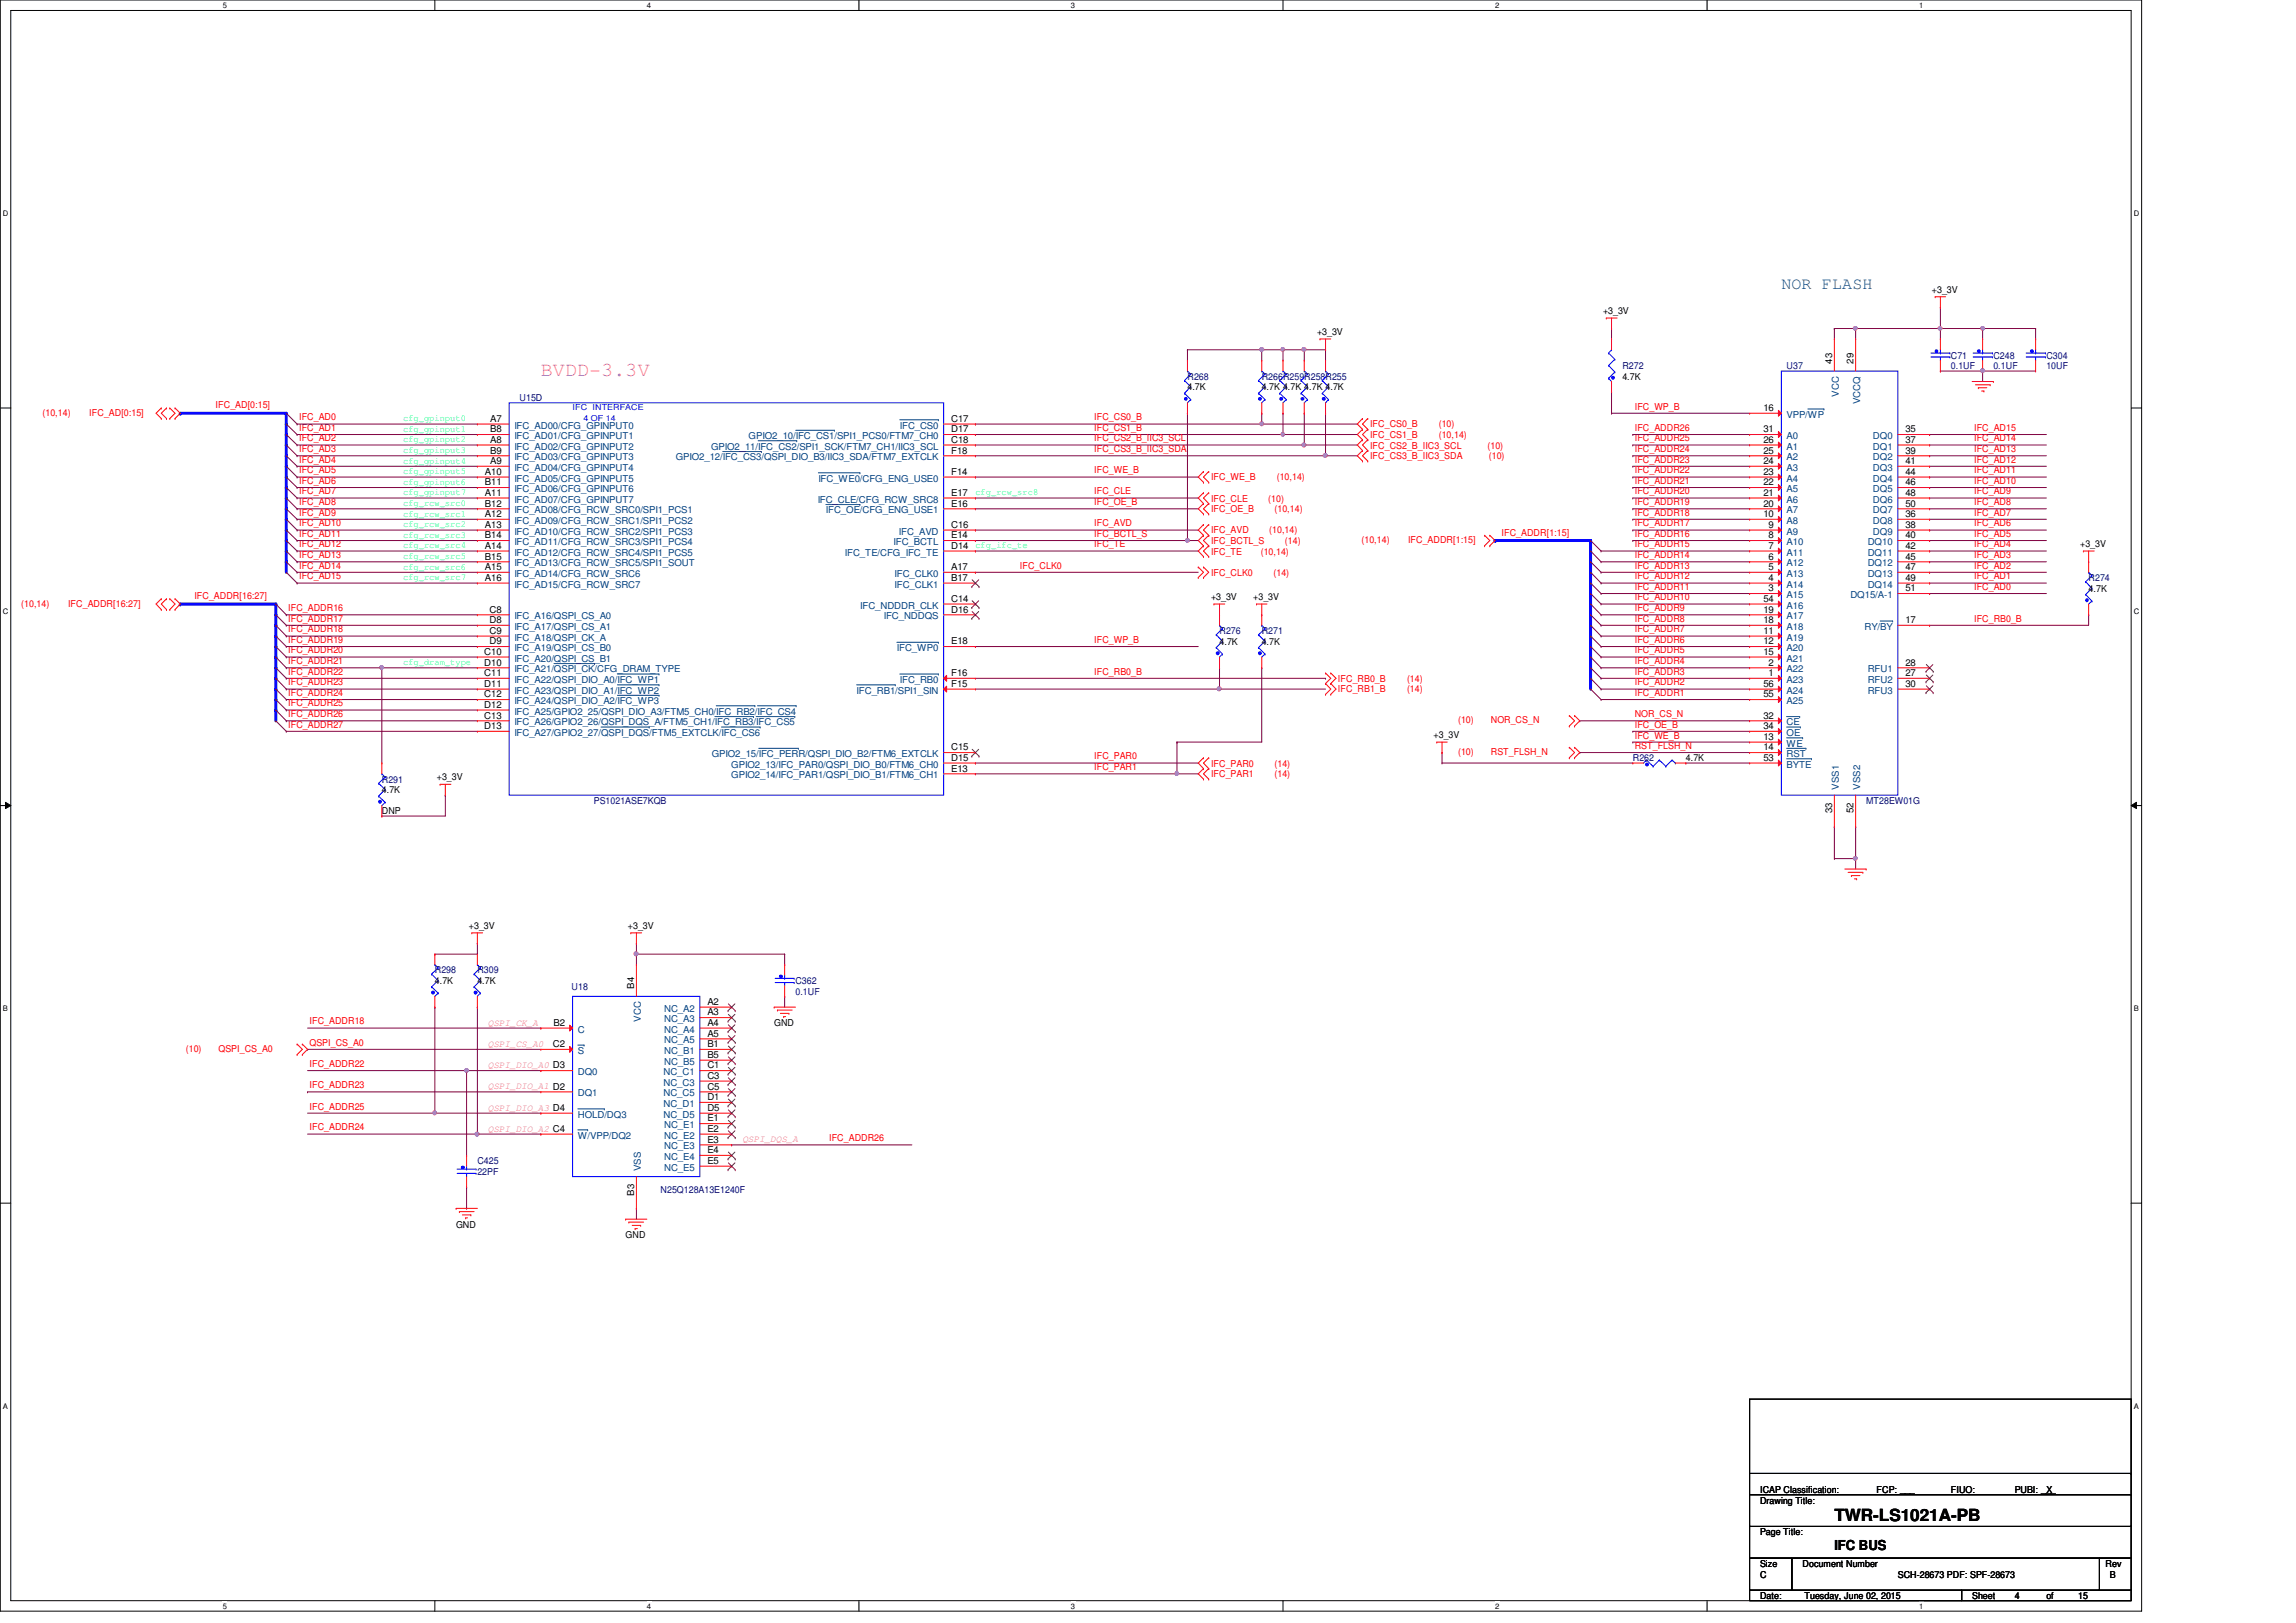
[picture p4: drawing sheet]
<svg xmlns="http://www.w3.org/2000/svg" width="297mm" height="210mm" viewBox="0 0 297 210" stroke-linecap="round" stroke-linejoin="round" font-family="sans-serif">
<defs><g id="words">
<text font-size="2.6" fill="#f0f" x="70" y="48.7">BVDD-3.3V</text>
<text font-size="2.2" fill="#008040" x="230.5" y="37.4">NOR FLASH</text>
<text font-size="2.2" x="237.3" y="196.8">TWR-LS1021A-PB</text>
<text font-size="1.8" x="237.3" y="200.5">IFC BUS</text>
<g font-size="1.2">
<text x="207.4" y="40.6">+3_3V</text>
<text x="249.9" y="37.9">+3_3V</text>
<text x="170.4" y="43.4">+3_3V</text>
<text x="237" y="47" transform="rotate(-90 237 47)">43</text>
<text x="239.8" y="47" transform="rotate(-90 239.8 47)">29</text>
<text x="153.6" y="50.5">4.7K</text>
<text x="163.2" y="50.5">4.7K 4.7K 4.7K 4.7K</text>
<text x="209.9" y="49.1">4.7K</text>
<text x="228.1" y="53.2">16</text>
<text x="63.4" y="54.6">A7</text>
<text x="63.4" y="55.9">B8</text>
<text x="63.4" y="57.3">A8</text>
<text x="63.4" y="58.7">B9</text>
<text x="123.1" y="54.6">C17</text>
<text x="123.1" y="55.9">D17</text>
<text x="123.1" y="57.3">C18</text>
<text x="123.1" y="58.7">F18</text>
<text x="228.1" y="55.9">31</text>
<text x="228.1" y="57.3">26</text>
<text x="228.1" y="58.7">25</text>
<text x="246.5" y="55.9">35</text>
<text x="246.5" y="57.3">37</text>
<text x="246.5" y="58.7">39</text>
<text x="62.7" y="61.4">A10</text>
<text x="62.7" y="62.8">B11</text>
<text x="62.7" y="64.1">A11</text>
<text x="62.7" y="65.5">B12</text>
<text x="63.4" y="60">A9</text>
<text x="123.1" y="64.1">E17</text>
<text x="123.1" y="65.5">E16</text>
<text x="123.1" y="61.4">F14</text>
<text x="228.1" y="62.8">22</text>
<text x="228.1" y="64.1">21</text>
<text x="228.1" y="65.5">20</text>
<text x="228.1" y="60">24</text>
<text x="228.1" y="61.4">23</text>
<text x="246.5" y="60">41</text>
<text x="246.5" y="61.4">44</text>
<text x="246.5" y="62.8">46</text>
<text x="246.5" y="64.1">48</text>
<text x="246.5" y="65.5">50</text>
<text x="62.7" y="66.9">A12</text>
<text x="62.7" y="68.3">A13</text>
<text x="62.7" y="69.6">B14</text>
<text x="62.7" y="71">A14</text>
<text x="123.1" y="68.3">C16</text>
<text x="123.1" y="69.6">E14</text>
<text x="123.1" y="71">D14</text>
<text x="228.1" y="66.9">10</text>
<text x="228.8" y="68.3">9</text>
<text x="228.8" y="69.6">8</text>
<text x="228.8" y="71">7</text>
<text x="246.5" y="66.9">36</text>
<text x="246.5" y="68.3">38</text>
<text x="246.5" y="69.6">40</text>
<text x="246.5" y="71">42</text>
<text x="269.1" y="70.8">+3_3V</text>
<text x="62.7" y="72.4">B15</text>
<text x="62.7" y="73.7">A15</text>
<text x="62.7" y="75.1">A16</text>
<text x="123.1" y="73.7">A17</text>
<text x="123.1" y="75.1">B17</text>
<text x="123.1" y="77.9">C14</text>
<text x="156.7" y="77.7">+3_3V</text>
<text x="162.1" y="77.7">+3_3V</text>
<text x="228.1" y="77.9">54</text>
<text x="228.8" y="72.4">6</text>
<text x="228.8" y="73.7">5</text>
<text x="228.8" y="75.1">4</text>
<text x="228.8" y="76.5">3</text>
<text x="246.5" y="72.4">45</text>
<text x="246.5" y="73.7">47</text>
<text x="246.5" y="75.1">49</text>
<text x="246.5" y="76.5">51</text>
<text x="270.2" y="76.6">4.7K</text>
<text x="63.3" y="79.2">C8</text>
<text x="63.3" y="80.6">D8</text>
<text x="63.3" y="82">C9</text>
<text x="63.3" y="83.4">D9</text>
<text x="123.1" y="79.2">D16</text>
<text x="123.1" y="83.4">E18</text>
<text x="157.8" y="83.4">4.7K</text>
<text x="163.2" y="83.4">4.7K</text>
<text x="228.1" y="79.2">19</text>
<text x="228.1" y="80.6">18</text>
<text x="228.1" y="82">11</text>
<text x="228.1" y="83.4">12</text>
<text x="246.5" y="80.6">17</text>
<text x="62.6" y="84.7">C10</text>
<text x="62.6" y="86.1">D10</text>
<text x="62.6" y="87.5">C11</text>
<text x="62.6" y="88.9">D11</text>
<text x="123.1" y="87.5">F16</text>
<text x="123.1" y="88.9">F15</text>
<text x="228.1" y="84.7">15</text>
<text x="228.1" y="88.9">56</text>
<text x="228.8" y="86.1">2</text>
<text x="228.8" y="87.5">1</text>
<text x="246.5" y="88.9">30</text>
<text x="246.5" y="87.5">27</text>
<text x="246.5" y="86.1">28</text>
<text x="62.6" y="90.2">C12</text>
<text x="62.6" y="91.6">D12</text>
<text x="62.6" y="93">C13</text>
<text x="62.6" y="94.3">D13</text>
<text x="185.5" y="95.5">+3_3V</text>
<text x="228.1" y="90.2">55</text>
<text x="228.1" y="95.7">13</text>
<text x="228.1" y="94.3">34</text>
<text x="228.1" y="93">32</text>
<text x="56.5" y="101">+3_3V</text>
<text x="123.1" y="98.4">D15</text>
<text x="123.1" y="99.8">E13</text>
<text x="123.1" y="97.1">C15</text>
<text x="218.1" y="98.5">4.7K</text>
<text x="228.1" y="97.1">14</text>
<text x="228.1" y="98.4">53</text>
<text x="49.4" y="102.6">4.7K</text>
<text x="49.4" y="105.4">DNP</text>
<text x="237" y="105.2" transform="rotate(-90 237 105.2)">33</text>
<text x="239.8" y="105.2" transform="rotate(-90 239.8 105.2)">52</text>
<text x="60.7" y="120.2">+3_3V</text>
<text x="81.2" y="120.2">+3_3V</text>
<text x="56.3" y="127.3">4.7K</text>
<text x="61.8" y="127.3">4.7K</text>
<text x="82" y="127.9" transform="rotate(-90 82 127.9)">B4</text>
<text x="91.5" y="131.4">A3</text>
<text x="91.5" y="130">A2</text>
<text x="71.5" y="135.5">C2</text>
<text x="71.6" y="132.7">B2</text>
<text x="91.5" y="132.7">A4</text>
<text x="91.5" y="134.1">A5</text>
<text x="91.5" y="135.5">B1</text>
<text x="91.5" y="136.9">B5</text>
<text x="100.2" y="132.8">GND</text>
<text x="91.5" y="139.6">C3</text>
<text x="91.5" y="141">C5</text>
<text x="91.5" y="142.3">D1</text>
<text x="91.5" y="143.7">D5</text>
<text x="91.5" y="138.2">C1</text>
<text x="91.5" y="145.1">E1</text>
<text x="91.5" y="146.4">E2</text>
<text x="91.5" y="147.8">E3</text>
<text x="91.5" y="149.2">E4</text>
<text x="82" y="154.7" transform="rotate(-90 82 154.7)">B3</text>
<text x="91.5" y="150.6">E5</text>
<text x="59" y="158.9">GND</text>
<text x="80.9" y="160.2">GND</text>
<text x="227.7" y="194.5">Drawing Title:</text>
<text x="227.7" y="193.2">ICAP Classification:</text>
<text x="242.8" y="193.2">FCP: ___</text>
<text x="252.4" y="193.2">FIUO:</text>
<text x="260.6" y="193.2">PUBI: ___</text>
<text x="264.7" y="193.2">X</text>
<text x="227.7" y="202.7">Size</text>
<text x="227.7" y="198.6">Page Title:</text>
<text x="233.2" y="202.7">Document Number</text>
<text x="272.4" y="202.7">Rev</text>
<text x="227.7" y="206.9">Date:</text>
<text x="227.7" y="204.1">C</text>
<text x="233.5" y="206.9">Tuesday, June 02, 2015</text>
<text x="245.5" y="204.1">SCH-28673 PDF: SPF-28673</text>
<text x="255.1" y="206.9">Sheet</text>
<text x="260.6" y="206.9">4</text>
<text x="264.7" y="206.9">of</text>
<text x="268.9" y="206.9">15</text>
<text x="273" y="204.1">B</text>
</g>
<g font-size="1.2" fill="#000080">
<text x="209.9" y="47.8">R272</text>
<text x="231.1" y="47.8">U37</text>
<text x="252.4" y="46.4">C71</text>
<text x="252.4" y="47.8">0.1UF</text>
<text x="257.9" y="46.4">C248</text>
<text x="257.9" y="47.8">0.1UF</text>
<text x="264.7" y="46.4">C304</text>
<text x="264.7" y="47.8">10UF</text>
<text x="67.2" y="51.9">U15D</text>
<text x="153.6" y="49.1">R268</text>
<text x="163.2" y="49.1">R266R259R258R255</text>
<text x="270.2" y="75.2">R274</text>
<text x="157.8" y="82">R276</text>
<text x="163.2" y="82">R271</text>
<text x="49.4" y="101.3">R291</text>
<text x="211.2" y="98.5">R262</text>
<text x="76.8" y="104">PS1021ASE7KQB</text>
<text x="241.4" y="104">MT28EW01G</text>
<text x="56.3" y="125.9">R298</text>
<text x="61.8" y="125.9">R309</text>
<text x="74" y="128.1">U18</text>
<text x="102.9" y="127.3">C362</text>
<text x="102.9" y="128.7">0.1UF</text>
<text x="61.8" y="150.6">C425</text>
<text x="61.8" y="152">22PF</text>
<text x="85.5" y="154.3">N25Q128A13E1240F</text>
</g>
<g font-size="1.2" fill="#f00">
<text x="5.5" y="53.8">(10,14)</text>
<text x="11.6" y="53.8">IFC_AD[0:15]</text>
<text x="27.9" y="52.8">IFC_AD[0:15]</text>
<text x="211.5" y="53">IFC_WP_B</text>
<text x="38.7" y="55.8">IFC_AD1</text>
<text x="38.7" y="58.5">IFC_AD3</text>
<text x="38.7" y="57.1">IFC_AD2</text>
<text x="38.7" y="59.9">IFC_AD4</text>
<text x="38.7" y="54.4">IFC_AD0</text>
<text x="141.6" y="58.5">IFC_CS3_B_IIC3_SDA</text>
<text x="141.6" y="54.4">IFC_CS0_B</text>
<text x="141.6" y="55.8">IFC_CS1_B</text>
<text x="141.6" y="57.1">IFC_CS2_B_IIC3_SCL</text>
<text x="177.2" y="59.4">IFC_CS3_B_IIC3_SDA</text>
<text x="177.2" y="55.3">IFC_CS0_B</text>
<text x="177.2" y="56.7">IFC_CS1_B</text>
<text x="177.2" y="58">IFC_CS2_B_IIC3_SCL</text>
<text x="186.1" y="55.3">(10)</text>
<text x="186.1" y="56.7">(10,14)</text>
<text x="192.4" y="58">(10)</text>
<text x="192.6" y="59.4">(10)</text>
<text x="211.5" y="58.5">IFC_ADDR24</text>
<text x="211.5" y="59.9">IFC_ADDR23</text>
<text x="211.5" y="57.1">IFC_ADDR25</text>
<text x="211.5" y="55.8">IFC_ADDR26</text>
<text x="255.4" y="55.8">IFC_AD15</text>
<text x="255.4" y="59.9">IFC_AD12</text>
<text x="255.4" y="58.5">IFC_AD13</text>
<text x="255.4" y="57.1">IFC_AD14</text>
<text x="38.7" y="65.4">IFC_AD8</text>
<text x="38.7" y="61.3">IFC_AD5</text>
<text x="38.7" y="64">IFC_AD7</text>
<text x="38.7" y="62.6">IFC_AD6</text>
<text x="141.6" y="61.3">IFC_WE_B</text>
<text x="141.6" y="64">IFC_CLE</text>
<text x="141.6" y="65.4">IFC_OE_B</text>
<text x="156.7" y="64.9">IFC_CLE</text>
<text x="156.7" y="62.1">IFC_WE_B</text>
<text x="164.1" y="64.9">(10)</text>
<text x="165.2" y="62.1">(10,14)</text>
<text x="211.5" y="61.3">IFC_ADDR22</text>
<text x="211.5" y="65.4">IFC_ADDR19</text>
<text x="211.5" y="64">IFC_ADDR20</text>
<text x="211.5" y="62.6">IFC_ADDR21</text>
<text x="255.4" y="64">IFC_AD9</text>
<text x="255.4" y="61.3">IFC_AD11</text>
<text x="255.4" y="62.6">IFC_AD10</text>
<text x="255.4" y="65.4">IFC_AD8</text>
<text x="38.7" y="70.8">IFC_AD12</text>
<text x="38.7" y="69.5">IFC_AD11</text>
<text x="38.7" y="66.7">IFC_AD9</text>
<text x="38.7" y="68.1">IFC_AD10</text>
<text x="141.6" y="68.1">IFC_AVD</text>
<text x="141.6" y="70.8">IFC_TE</text>
<text x="141.6" y="69.5">IFC_BCTL_S</text>
<text x="156.7" y="69">IFC_AVD</text>
<text x="156.7" y="66.3">IFC_OE_B</text>
<text x="156.7" y="71.8">IFC_TE</text>
<text x="156.7" y="70.4">IFC_BCTL_S</text>
<text x="163.1" y="71.8">(10,14)</text>
<text x="164.2" y="69">(10,14)</text>
<text x="164.9" y="66.3">(10,14)</text>
<text x="166.2" y="70.4">(14)</text>
<text x="176.1" y="70.3">(10,14)</text>
<text x="182.2" y="70.3">IFC_ADDR[1:15]</text>
<text x="194.3" y="69.3">IFC_ADDR[1:15]</text>
<text x="211.5" y="70.8">IFC_ADDR15</text>
<text x="211.5" y="69.5">IFC_ADDR16</text>
<text x="211.5" y="66.7">IFC_ADDR18</text>
<text x="211.5" y="68.1">IFC_ADDR17</text>
<text x="255.4" y="70.8">IFC_AD4</text>
<text x="255.4" y="66.7">IFC_AD7</text>
<text x="255.4" y="68.1">IFC_AD6</text>
<text x="255.4" y="69.5">IFC_AD5</text>
<text x="25.1" y="77.5">IFC_ADDR[16:27]</text>
<text x="38.7" y="75">IFC_AD15</text>
<text x="38.7" y="72.2">IFC_AD13</text>
<text x="38.7" y="73.6">IFC_AD14</text>
<text x="131.9" y="73.6">IFC_CLK0</text>
<text x="156.7" y="74.5">IFC_CLK0</text>
<text x="164.8" y="74.5">(14)</text>
<text x="211.5" y="72.2">IFC_ADDR14</text>
<text x="211.5" y="73.6">IFC_ADDR13</text>
<text x="211.5" y="75">IFC_ADDR12</text>
<text x="211.5" y="77.7">IFC_ADDR10</text>
<text x="211.5" y="76.3">IFC_ADDR11</text>
<text x="255.4" y="72.2">IFC_AD3</text>
<text x="255.4" y="73.6">IFC_AD2</text>
<text x="255.4" y="75">IFC_AD1</text>
<text x="255.4" y="76.3">IFC_AD0</text>
<text x="2.7" y="78.5">(10,14)</text>
<text x="8.8" y="78.5">IFC_ADDR[16:27]</text>
<text x="37.3" y="79.1">IFC_ADDR16</text>
<text x="37.3" y="83.2">IFC_ADDR19</text>
<text x="37.3" y="81.8">IFC_ADDR18</text>
<text x="37.3" y="80.4">IFC_ADDR17</text>
<text x="141.6" y="83.2">IFC_WP_B</text>
<text x="211.5" y="81.8">IFC_ADDR7</text>
<text x="211.5" y="80.4">IFC_ADDR8</text>
<text x="211.5" y="79.1">IFC_ADDR9</text>
<text x="211.5" y="83.2">IFC_ADDR6</text>
<text x="255.4" y="80.4">IFC_RB0_B</text>
<text x="37.3" y="85.9">IFC_ADDR21</text>
<text x="37.3" y="84.5">IFC_ADDR20</text>
<text x="37.3" y="87.3">IFC_ADDR22</text>
<text x="37.3" y="88.7">IFC_ADDR23</text>
<text x="141.6" y="87.3">IFC_RB0_B</text>
<text x="173.1" y="89.6">IFC_RB1_B</text>
<text x="173.1" y="88.2">IFC_RB0_B</text>
<text x="182" y="89.6">(14)</text>
<text x="182" y="88.2">(14)</text>
<text x="211.5" y="87.3">IFC_ADDR3</text>
<text x="211.5" y="84.5">IFC_ADDR5</text>
<text x="211.5" y="88.7">IFC_ADDR2</text>
<text x="211.5" y="85.9">IFC_ADDR4</text>
<text x="37.3" y="90">IFC_ADDR24</text>
<text x="37.3" y="94.1">IFC_ADDR27</text>
<text x="37.3" y="91.4">IFC_ADDR25</text>
<text x="37.3" y="92.8">IFC_ADDR26</text>
<text x="188.6" y="93.6">(10)</text>
<text x="192.9" y="93.6">NOR_CS_N</text>
<text x="211.5" y="95.5">IFC_WE_B</text>
<text x="211.5" y="90">IFC_ADDR1</text>
<text x="211.5" y="92.8">NOR_CS_N</text>
<text x="211.5" y="94.1">IFC_OE_B</text>
<text x="141.6" y="98.3">IFC_PAR0</text>
<text x="141.6" y="99.7">IFC_PAR1</text>
<text x="156.7" y="99.2">IFC_PAR0</text>
<text x="156.7" y="100.6">IFC_PAR1</text>
<text x="164.9" y="99.2">(14)</text>
<text x="164.9" y="100.6">(14)</text>
<text x="188.6" y="97.7">(10)</text>
<text x="192.9" y="97.7">RST_FLSH_N</text>
<text x="211.5" y="96.9">RST_FLSH_N</text>
<text x="24" y="136.1">(10)</text>
<text x="28.3" y="136.1">QSPI_CS_A0</text>
<text x="40" y="132.5">IFC_ADDR18</text>
<text x="40" y="135.3">QSPI_CS_A0</text>
<text x="40" y="138">IFC_ADDR22</text>
<text x="40" y="140.8">IFC_ADDR23</text>
<text x="40" y="143.6">IFC_ADDR25</text>
<text x="40" y="146.3">IFC_ADDR24</text>
<text x="107.3" y="147.7">IFC_ADDR26</text>
</g>
<g font-size="1.2" fill="#004080">
<text x="237.9" y="51.3" transform="rotate(-90 237.9 51.3)">VCC</text>
<text x="240.7" y="52.3" transform="rotate(-90 240.7 52.3)">VCCQ</text>
<text x="66.5" y="55.5">IFC_AD00/CFG_GPINPUT0</text>
<text x="66.5" y="56.8">IFC_AD01/CFG_GPINPUT1</text>
<text x="66.5" y="58.2">IFC_AD02/CFG_GPINPUT2</text>
<text x="66.5" y="59.6">IFC_AD03/CFG_GPINPUT3</text>
<text x="87.4" y="59.6">GPIO2_12/IFC_CS3/QSPI_DIO_B3/IIC3_SDA/FTM7_EXTCLK</text>
<text x="92" y="58.2">GPIO2_11/IFC_CS2/SPI1_SCK/FTM7_CH1/IIC3_SCL</text>
<text x="96.9" y="56.8">GPIO2_10/IFC_CS1/SPI1_PCS0/FTM7_CH0</text>
<text x="116.4" y="55.5">IFC_CS0</text>
<text x="231.1" y="56.8">A0</text>
<text x="231.1" y="58.2">A1</text>
<text x="231.1" y="59.6">A2</text>
<text x="231.1" y="54.1">VPP/WP</text>
<text x="242.3" y="56.8">DQ0</text>
<text x="242.3" y="58.2">DQ1</text>
<text x="242.3" y="59.6">DQ2</text>
<text x="66.5" y="60.9">IFC_AD04/CFG_GPINPUT4</text>
<text x="66.5" y="62.3">IFC_AD05/CFG_GPINPUT5</text>
<text x="66.5" y="63.7">IFC_AD06/CFG_GPINPUT6</text>
<text x="66.5" y="65">IFC_AD07/CFG_GPINPUT7</text>
<text x="105.8" y="65">IFC_CLE/CFG_RCW_SRC8</text>
<text x="105.9" y="62.3">IFC_WE0/CFG_ENG_USE0</text>
<text x="231.1" y="63.7">A5</text>
<text x="231.1" y="65">A6</text>
<text x="231.1" y="60.9">A3</text>
<text x="231.1" y="62.3">A4</text>
<text x="242.3" y="60.9">DQ3</text>
<text x="242.3" y="62.3">DQ4</text>
<text x="242.3" y="63.7">DQ5</text>
<text x="242.3" y="65">DQ6</text>
<text x="66.5" y="66.4">IFC_AD08/CFG_RCW_SRC0/SPI1_PCS1</text>
<text x="66.5" y="67.8">IFC_AD09/CFG_RCW_SRC1/SPI1_PCS2</text>
<text x="66.5" y="69.2">IFC_AD10/CFG_RCW_SRC2/SPI1_PCS3</text>
<text x="66.5" y="70.5">IFC_AD11/CFG_RCW_SRC3/SPI1_PCS4</text>
<text x="66.5" y="71.9">IFC_AD12/CFG_RCW_SRC4/SPI1_PCS5</text>
<text x="106.8" y="66.4">IFC_OE/CFG_ENG_USE1</text>
<text x="109.3" y="71.9">IFC_TE/CFG_IFC_TE</text>
<text x="115.6" y="70.5">IFC_BCTL</text>
<text x="116.3" y="69.2">IFC_AVD</text>
<text x="231.1" y="66.4">A7</text>
<text x="231.1" y="67.8">A8</text>
<text x="231.1" y="69.2">A9</text>
<text x="231.1" y="70.5">A10</text>
<text x="231.1" y="71.9">A11</text>
<text x="241.6" y="70.5">DQ10</text>
<text x="241.6" y="71.9">DQ11</text>
<text x="242.3" y="66.4">DQ7</text>
<text x="242.3" y="67.8">DQ8</text>
<text x="242.3" y="69.2">DQ9</text>
<text x="66.5" y="73.3">IFC_AD13/CFG_RCW_SRC5/SPI1_SOUT</text>
<text x="66.5" y="74.6">IFC_AD14/CFG_RCW_SRC6</text>
<text x="66.5" y="76">IFC_AD15/CFG_RCW_SRC7</text>
<text x="115.7" y="74.6">IFC_CLK0</text>
<text x="115.7" y="76">IFC_CLK1</text>
<text x="231.1" y="73.3">A12</text>
<text x="231.1" y="74.6">A13</text>
<text x="231.1" y="76">A14</text>
<text x="231.1" y="77.4">A15</text>
<text x="239.4" y="77.4">DQ15/A-1</text>
<text x="241.6" y="73.3">DQ12</text>
<text x="241.6" y="74.6">DQ13</text>
<text x="241.6" y="76">DQ14</text>
<text x="66.5" y="80.1">IFC_A16/QSPI_CS_A0</text>
<text x="66.5" y="81.5">IFC_A17/QSPI_CS_A1</text>
<text x="66.5" y="82.9">IFC_A18/QSPI_CK_A</text>
<text x="111.3" y="78.7">IFC_NDDDR_CLK</text>
<text x="114.3" y="80.1">IFC_NDDQS</text>
<text x="231.1" y="78.7">A16</text>
<text x="231.1" y="80.1">A17</text>
<text x="231.1" y="81.5">A18</text>
<text x="231.1" y="82.9">A19</text>
<text x="241.2" y="81.5">RY/BY</text>
<text x="66.5" y="84.2">IFC_A19/QSPI_CS_B0</text>
<text x="66.5" y="85.6">IFC_A20/QSPI_CS_B1</text>
<text x="66.5" y="87">IFC_A21/QSPI_CK/CFG_DRAM_TYPE</text>
<text x="66.5" y="88.3">IFC_A22/QSPI_DIO_A0/IFC_WP1</text>
<text x="66.5" y="89.7">IFC_A23/QSPI_DIO_A1/IFC_WP2</text>
<text x="110.8" y="89.7">IFC_RB1/SPI1_SIN</text>
<text x="116" y="84.2">IFC_WP0</text>
<text x="116.4" y="88.3">IFC_RB0</text>
<text x="231.1" y="84.2">A20</text>
<text x="231.1" y="85.6">A21</text>
<text x="231.1" y="87">A22</text>
<text x="231.1" y="88.3">A23</text>
<text x="231.1" y="89.7">A24</text>
<text x="241.6" y="89.7">RFU3</text>
<text x="241.6" y="88.3">RFU2</text>
<text x="241.6" y="87">RFU1</text>
<text x="66.5" y="91.1">IFC_A24/QSPI_DIO_A2/IFC_WP3</text>
<text x="66.5" y="92.5">IFC_A25/GPIO2_25/QSPI_DIO_A3/FTM5_CH0/IFC_RB2/IFC_CS4</text>
<text x="66.5" y="93.9">IFC_A26/GPIO2_26/QSPI_DQS_A/FTM5_CH1/IFC_RB3/IFC_CS5</text>
<text x="66.5" y="95.2">IFC_A27/GPIO2_27/QSPI_DQS/FTM5_EXTCLK/IFC_CS6</text>
<text x="231.1" y="91.1">A25</text>
<text x="231.1" y="95.2">OE</text>
<text x="231.1" y="93.9">CE</text>
<text x="92.1" y="98">GPIO2_15/IFC_PERR/QSPI_DIO_B2/FTM6_EXTCLK</text>
<text x="94.6" y="99.3">GPIO2_13/IFC_PAR0/QSPI_DIO_B0/FTM6_CH0</text>
<text x="94.6" y="100.7">GPIO2_14/IFC_PAR1/QSPI_DIO_B1/FTM6_CH1</text>
<text x="231.1" y="96.6">WE</text>
<text x="231.1" y="98">RST</text>
<text x="231.1" y="99.3">BYTE</text>
<text x="237.9" y="102.2" transform="rotate(-90 237.9 102.2)">VSS1</text>
<text x="240.7" y="102.2" transform="rotate(-90 240.7 102.2)">VSS2</text>
<text x="85.9" y="130.9">NC_A2</text>
<text x="74.8" y="136.4">S</text>
<text x="74.8" y="133.6">C</text>
<text x="82.9" y="132.2" transform="rotate(-90 82.9 132.2)">VCC</text>
<text x="85.9" y="132.2">NC_A3</text>
<text x="85.9" y="133.6">NC_A4</text>
<text x="85.9" y="135">NC_A5</text>
<text x="85.9" y="136.4">NC_B1</text>
<text x="85.9" y="137.8">NC_B5</text>
<text x="74.8" y="139.1">DQ0</text>
<text x="74.8" y="141.9">DQ1</text>
<text x="85.8" y="140.5">NC_C3</text>
<text x="85.8" y="141.9">NC_C5</text>
<text x="85.8" y="143.2">NC_D1</text>
<text x="85.8" y="139.1">NC_C1</text>
<text x="74.8" y="147.3">W/VPP/DQ2</text>
<text x="74.8" y="144.6">HOLD/DQ3</text>
<text x="85.8" y="144.6">NC_D5</text>
<text x="85.9" y="146">NC_E1</text>
<text x="85.9" y="147.3">NC_E2</text>
<text x="85.9" y="148.7">NC_E3</text>
<text x="82.9" y="151.6" transform="rotate(-90 82.9 151.6)">VSS</text>
<text x="85.9" y="150.1">NC_E4</text>
<text x="85.9" y="151.5">NC_E5</text>
</g>
<g font-size="1.2" fill="#00ff80">
<text x="52.2" y="55.9">cfg_gpinput1</text>
<text x="52.2" y="54.5">cfg_gpinput0</text>
<text x="52.2" y="60">cfg_gpinput4</text>
<text x="52.2" y="58.6">cfg_gpinput3</text>
<text x="52.2" y="57.2">cfg_gpinput2</text>
<text x="52.2" y="61.3">cfg_gpinput5</text>
<text x="52.2" y="64.1">cfg_gpinput7</text>
<text x="52.2" y="62.7">cfg_gpinput6</text>
<text x="52.2" y="65.4">cfg_rcw_src0</text>
<text x="126.2" y="64.1">cfg_rcw_src8</text>
<text x="52.2" y="66.8">cfg_rcw_src1</text>
<text x="52.2" y="71">cfg_rcw_src4</text>
<text x="52.2" y="69.6">cfg_rcw_src3</text>
<text x="52.2" y="68.2">cfg_rcw_src2</text>
<text x="126.2" y="71">cfg_ifc_te</text>
<text x="52.2" y="73.7">cfg_rcw_src6</text>
<text x="52.2" y="72.3">cfg_rcw_src5</text>
<text x="52.2" y="75.1">cfg_rcw_src7</text>
<text x="52.2" y="86">cfg_dram_type</text>
</g>
<g font-size="1.2" fill="#f0f">
<text x="63.1" y="132.7">QSPI_CK_A</text>
<text x="63.1" y="135.5">QSPI_CS_A0</text>
<text x="63.1" y="138.2">QSPI_DIO_A0 D3</text>
<text x="63.1" y="140.9">QSPI_DIO_A1 D2</text>
<text x="63.1" y="143.7">QSPI_DIO_A3 D4</text>
<text x="63.1" y="146.4">QSPI_DIO_A2 C4</text>
<text x="96.1" y="147.8">QSPI_DQS_A</text>
</g>
<g font-size="1.1" fill="#00f">
<text x="74.1" y="53.1">IFC INTERFACE</text>
<text x="75.5" y="54.4">4 OF 14</text>
</g>
<g font-size="1">
<text x="28.8" y="1">5</text>
<text x="83.7" y="1">4</text>
<text x="138.6" y="1">3</text>
<text x="193.4" y="1">2</text>
<text x="248.3" y="1">1</text>
<text x=".4" y="27.9">D</text>
<text x="276.1" y="27.9">D</text>
<text x=".4" y="79.4">C</text>
<text x="276.1" y="79.4">C</text>
<text x=".4" y="130.8">B</text>
<text x="276.1" y="130.8">B</text>
<text x=".4" y="182.2">A</text>
<text x="276.1" y="182.2">A</text>
<text x="28.8" y="208.1">5</text>
<text x="83.7" y="208.1">4</text>
<text x="138.6" y="208.1">3</text>
<text x="193.4" y="208.1">2</text>
<text x="248.3" y="208.1">1</text>
</g>
</g></defs>
<path d="M0 0h277.1v208.4h-277.1zM1.4 1.4h274.3v205.7h-274.3z" fill="none" stroke="#000" stroke-width=".13"/>
<g fill="#fff">
<path d="M28.8 .1h.6v1.1h-.6z"/>
<path d="M28.8 207.2h.6v1.1h-.6z"/>
</g>
<path d="M56.3 0v1.4M56.3 207.1v1.3" fill="none" stroke="#000" stroke-width=".13"/>
<g fill="#fff">
<path d="M83.7 .1h.5v1.1h-.5z"/>
<path d="M83.7 207.2h.5v1.1h-.5z"/>
</g>
<path d="M111.1 0v1.4M111.1 207.1v1.3" fill="none" stroke="#000" stroke-width=".13"/>
<g fill="#fff">
<path d="M138.6 .1h.5v1.1h-.5z"/>
<path d="M138.6 207.2h.5v1.1h-.5z"/>
</g>
<path d="M166 0v1.4M166 207.1v1.3" fill="none" stroke="#000" stroke-width=".13"/>
<g fill="#fff">
<path d="M193.4 .1h.6v1.1h-.6z"/>
<path d="M193.4 207.2h.6v1.1h-.6z"/>
</g>
<path d="M220.8 0v1.4M220.8 207.1v1.3" fill="none" stroke="#000" stroke-width=".13"/>
<g fill="#fff">
<path d="M248.3 .1h.5v1.1h-.5z"/>
<path d="M248.3 207.2h.5v1.1h-.5z"/>
<path d="M.4 27.1h.7v1.1h-.7z"/>
<path d="M276.1 27.1h.7v1.1h-.7z"/>
<path d="M.4 78.5h.7v1.1h-.7z"/>
<path d="M276.1 78.5h.7v1.1h-.7z"/>
</g>
<path d="M0 52.8h1.4M275.7 52.8h1.4" fill="none" stroke="#000" stroke-width=".13"/>
<g fill="#fff">
<path d="M.4 129.9h.6v1.1h-.6z"/>
<path d="M276.1 129.9h.6v1.1h-.6z"/>
</g>
<path d="M0 104.2h1.4M.7 103.8l.7 .4-.7 .4zM275.7 104.2l.7-.4v.8zM275.7 104.2h1.4" fill="none" stroke="#000" stroke-width=".13"/>
<path d="M.7 103.8l.7 .4-.7 .4zM275.7 104.2l.7-.4v.8z" fill="#000"/>
<g fill="#fff">
<path d="M.4 181.4h.6v1.1h-.6z"/>
<path d="M276.1 181.4h.6v1.1h-.6z"/>
</g>
<path d="M0 155.7h1.4M275.7 155.7h1.4" fill="none" stroke="#000" stroke-width=".13"/>
<path d="M126.2 59h.1M171.5 53.5h.1M171.5 53.5v5.5h-45.3M126.2 61.7h.1M126.2 64.4h.1M126.2 61.7h28.8M126.2 64.4h28.8M126.2 83.7h.1M126.2 83.7h28.8M126.2 87.8h45.3M171.5 87.8h.1" fill="none" stroke="#800040" stroke-width=".13"/>
<circle cx="171.4" cy="58.9" r=".26" fill="#f0f"/>
<circle cx="171.4" cy="58.9" r=".26" fill="none" stroke="#f0f" stroke-width=".13"/>
<path d="M126.2 54.9h.1M126.2 54.9h37M171.5 59h.1M171.5 59h4.1M126.2 65.8h.1M126.2 68.6h.1M126.2 65.8h28.8M126.2 68.6h28.8" fill="none" stroke="#800040" stroke-width=".13"/>
<circle cx="163.2" cy="54.8" r=".26" fill="#f0f"/>
<circle cx="163.2" cy="54.8" r=".26" fill="none" stroke="#f0f" stroke-width=".13"/>
<path d="M126.2 56.2h.1M126.2 56.2h39.8" fill="none" stroke="#800040" stroke-width=".13"/>
<path d="M165.8 56h.3l.1 .2-.1 .2h-.2h-.1z" fill-rule="evenodd" fill="#f0f"/>
<path d="M165.8 56h.3l.1 .2-.1 .2h-.2h-.1z" fill="none" stroke="#f0f" stroke-width=".13"/>
<path d="M163.2 45.3h.1M163.2 45.3v1.3M163.2 45.3h2.8M166 53.5h.1M166 53.5v2.7" fill="none" stroke="#800040" stroke-width=".13"/>
<path d="M165.8 45h.1l.3 .1-.1 .3-.2 .1-.1-.1z" fill-rule="evenodd" fill="#f0f"/>
<path d="M165.8 45h.1l.3 .1-.1 .3-.2 .1-.1-.1z" fill="none" stroke="#f0f" stroke-width=".13"/>
<path d="M163.2 53.5h.1M163.2 53.5v1.4M166 45.3h.1M166 45.3h5.5M166 45.3v1.3M168.7 45.3h.1M168.7 53.5h.1M168.7 45.3v1.3M168.7 53.5v4.1" fill="none" stroke="#800040" stroke-width=".13"/>
<circle cx="168.7" cy="45.2" r=".26" fill="#f0f"/>
<circle cx="168.7" cy="45.2" r=".26" fill="none" stroke="#f0f" stroke-width=".13"/>
<path d="M126.2 57.6h.1M126.2 57.6h42.5M171.5 45.3h.1M171.5 45.3v1.3" fill="none" stroke="#800040" stroke-width=".13"/>
<circle cx="168.7" cy="57.6" r=".26" fill="#f0f"/>
<circle cx="168.7" cy="57.6" r=".26" fill="none" stroke="#f0f" stroke-width=".13"/>
<path d="M163.2 54.9h.1M163.2 54.9h12.4M166 56.2h.1M166 56.2h9.6M168.7 57.6h.1M168.7 57.6h6.9M126.2 71.3h.1M126.2 69.9h.1M126.2 71.3h28.8M126.2 69.9h27.4" fill="none" stroke="#800040" stroke-width=".13"/>
<circle cx="153.6" cy="69.9" r=".25" fill="#f0f"/>
<circle cx="153.6" cy="69.9" r=".25" fill="none" stroke="#f0f" stroke-width=".13"/>
<path d="M126.2 74h.1M126.2 74h28.8M211.2 96h.1M211.2 96h15.2" fill="none" stroke="#800040" stroke-width=".13"/>
<path d="M205.8 75.4v1.4" fill="none" stroke="#00f" stroke-width=".38"/>
<circle cx="205.8" cy="75.4" r=".19" fill="#00f"/>
<path d="M205.8 76.8v1.3" fill="none" stroke="#00f" stroke-width=".38"/>
<circle cx="205.8" cy="76.8" r=".19" fill="#00f"/>
<path d="M205.8 82.3v1.4" fill="none" stroke="#00f" stroke-width=".38"/>
<circle cx="205.8" cy="82.3" r=".19" fill="#00f"/>
<path d="M205.8 83.7v1.3" fill="none" stroke="#00f" stroke-width=".38"/>
<circle cx="205.8" cy="83.7" r=".19" fill="#00f"/>
<path d="M205.8 85v1.4" fill="none" stroke="#00f" stroke-width=".38"/>
<circle cx="205.8" cy="85" r=".19" fill="#00f"/>
<path d="M205.8 86.4v1.4" fill="none" stroke="#00f" stroke-width=".38"/>
<circle cx="205.8" cy="86.4" r=".19" fill="#00f"/>
<path d="M205.8 71.3v1.4" fill="none" stroke="#00f" stroke-width=".38"/>
<circle cx="205.8" cy="71.3" r=".19" fill="#00f"/>
<path d="M193.4 69.9h12.4" fill="none" stroke="#00f" stroke-width=".38"/>
<circle cx="193.4" cy="69.9" r=".19" fill="#00f"/>
<path d="M207.1 72.7h.1M207.1 72.7h19.3" fill="none" stroke="#800040" stroke-width=".13"/>
<path d="M205.8 72.7v1.3" fill="none" stroke="#00f" stroke-width=".38"/>
<circle cx="205.8" cy="72.7" r=".19" fill="#00f"/>
<path d="M205.8 74v1.4" fill="none" stroke="#00f" stroke-width=".38"/>
<circle cx="205.8" cy="74" r=".19" fill="#00f"/>
<path d="M205.8 80.9v1.4" fill="none" stroke="#00f" stroke-width=".38"/>
<circle cx="205.8" cy="80.9" r=".19" fill="#00f"/>
<path d="M207.1 74h.1M207.1 74h19.3M207.1 82.3h.1M207.1 90.5h.1M207.1 82.3h19.3M207.1 90.5h19.3" fill="none" stroke="#800040" stroke-width=".13"/>
<path d="M205.8 87.8v1.4" fill="none" stroke="#00f" stroke-width=".38"/>
<circle cx="205.8" cy="87.8" r=".19" fill="#00f"/>
<path d="M207.1 75.4h.1M207.1 71.3h.1M207.1 75.4h19.3M207.1 71.3h19.3M207.1 87.8h.1M207.1 80.9h.1M207.1 87.8h19.3M207.1 80.9h19.3" fill="none" stroke="#800040" stroke-width=".13"/>
<path d="M205.8 78.1v1.4" fill="none" stroke="#00f" stroke-width=".38"/>
<circle cx="205.8" cy="78.1" r=".19" fill="#00f"/>
<path d="M205.8 79.5v1.4" fill="none" stroke="#00f" stroke-width=".38"/>
<circle cx="205.8" cy="79.5" r=".19" fill="#00f"/>
<g fill="none" stroke="#800040" stroke-width=".13">
<path d="M207.1 78.1h.1M207.1 76.8h.1M207.1 79.5h.1M207.1 78.1h19.3M207.1 76.8h19.3M207.1 79.5h19.3M186.6 98.7h.1M186.6 97.4h.1M186.6 98.7h24.6M186.6 97.4v1.3M204.4 93.3h.1M204.4 97.4h.1"/>
<path d="M204.4 93.3h22M204.4 97.4h22M207.1 85h.1M207.1 83.7h.1M207.1 89.2h.1M207.1 86.4h.1M207.1 85h19.3M207.1 83.7h19.3M207.1 89.2h19.3M207.1 86.4h19.3M211.2 94.6h.1M211.2 94.6h15.2"/>
<path d="M218.1 98.7h.1M218.1 98.7h8.3M237.3 111.1h.1M237.3 111.1h2.8M240.1 111.1h.1M240.1 111.1v1.3"/>
</g>
<circle cx="240" cy="111" r=".25" fill="#f0f"/>
<circle cx="240" cy="111" r=".25" fill="none" stroke="#f0f" stroke-width=".13"/>
<path d="M256.5 42.5h.1M256.5 42.5h6.9M237.3 107h.1M237.3 107v4.1M240.1 107h.1M240.1 107v4.1" fill="none" stroke="#800040" stroke-width=".13"/>
<circle cx="256.5" cy="42.5" r=".25" fill="#f0f"/>
<circle cx="256.5" cy="42.5" r=".25" fill="none" stroke="#f0f" stroke-width=".13"/>
<path d="M251 48h.1M251 42.5h.1M251 48h12.4M251 42.5h5.5M256.5 42.5h.1M256.5 48h.1M256.5 42.5v1.4M256.5 48v1.4" fill="none" stroke="#800040" stroke-width=".13"/>
<circle cx="256.5" cy="48" r=".26" fill="#f0f"/>
<circle cx="256.5" cy="48" r=".26" fill="none" stroke="#f0f" stroke-width=".13"/>
<path d="M251 39.8h.1M251 39.8v4.1M237.3 42.5h.1M237.3 42.5h13.7M237.3 42.5v1.4M240.1 42.5h.1M240.1 42.5v1.4M251 42.5h.1M263.4 42.5h.1M263.4 42.5v1.4" fill="none" stroke="#800040" stroke-width=".13"/>
<circle cx="251" cy="42.5" r=".25" fill="#f0f"/>
<circle cx="251" cy="42.5" r=".25" fill="none" stroke="#f0f" stroke-width=".13"/>
<circle cx="240" cy="42.5" r=".25" fill="#f0f"/>
<circle cx="240" cy="42.5" r=".25" fill="none" stroke="#f0f" stroke-width=".13"/>
<g fill="none" stroke="#800040" stroke-width=".13">
<path d="M153.6 53.5h.1M153.6 45.3h.1M153.6 45.3v1.3M153.6 53.5v16.4M153.6 45.3h9.6M208.5 42.5h.1M208.5 53.5h.1M208.5 50.7h.1M208.5 42.5v1.4M208.5 50.7v2.8M208.5 53.5h17.9M249.6 56.2h.1"/>
<path d="M249.6 59h.1M249.6 57.6h.1M249.6 56.2h15.1M249.6 59h15.1M249.6 57.6h15.1M153.6 69.9h.1M153.6 69.9h1.4M249.6 64.4h.1M249.6 71.3h.1M249.6 72.7h.1M249.6 60.3h.1M249.6 61.7h.1"/>
<path d="M249.6 63.1h.1M249.6 67.2h.1M249.6 68.6h.1M249.6 65.8h.1M249.6 74h.1M249.6 75.4h.1M249.6 76.8h.1M249.6 69.9h.1M249.6 64.4h15.1M249.6 71.3h15.1M249.6 72.7h15.1M249.6 60.3h15.1"/>
<path d="M249.6 61.7h15.1M249.6 63.1h15.1M249.6 67.2h15.1M249.6 68.6h15.1M249.6 65.8h15.1M249.6 74h15.1M249.6 75.4h15.1M249.6 76.8h15.1M249.6 69.9h15.1M249.6 80.9h.1M249.6 80.9h20.6"/>
</g>
<circle cx="163.2" cy="45.2" r=".26" fill="#f0f"/>
<circle cx="163.2" cy="45.2" r=".26" fill="none" stroke="#f0f" stroke-width=".13"/>
<path d="M152.3 96h.1M163.2 86.4h.1M163.2 86.4v9.6h-10.9M39.8 133h30.2M70 133h.1M82.3 123.4h.1M82.3 123.4v1.4M82.3 123.4h19.2M101.5 123.4h.1M82.3 156.3h.1M82.3 156.3v1.4" fill="none" stroke="#800040" stroke-width=".13"/>
<circle cx="82.3" cy="123.4" r=".26" fill="#f0f"/>
<circle cx="82.3" cy="123.4" r=".26" fill="none" stroke="#f0f" stroke-width=".13"/>
<path d="M39.8 135.8h.1M39.8 135.8h30.2M39.8 138.5h20.6M60.4 138.5h.1M82.3 123.4h.1M82.3 122v1.4M101.5 128.9h.1M101.5 124.8h.1M101.5 123.4v1.4M101.5 128.9v1.4" fill="none" stroke="#800040" stroke-width=".13"/>
<circle cx="60.4" cy="138.5" r=".25" fill="#f0f"/>
<circle cx="60.4" cy="138.5" r=".25" fill="none" stroke="#f0f" stroke-width=".13"/>
<path d="M270.2 79.5h.1M270.2 79.5v1.4M126.2 89.2h31.6M157.8 89.2h.1M39.8 141.3h.1M39.8 141.3h30.2M39.8 146.7h22M39.8 144h16.5M56.3 144h.1M61.8 146.7h.1M94.7 148.1h.1M94.7 148.1h23.3" fill="none" stroke="#800040" stroke-width=".13"/>
<circle cx="157.7" cy="89.1" r=".26" fill="#f0f"/>
<circle cx="157.7" cy="89.1" r=".26" fill="none" stroke="#f0f" stroke-width=".13"/>
<path d="M205.8 69.9v1.4" fill="none" stroke="#00f" stroke-width=".38"/>
<circle cx="205.8" cy="69.9" r=".19" fill="#00f"/>
<g fill="none" stroke="#800040" stroke-width=".13">
<path d="M211.2 59h.1M211.2 57.6h.1M211.2 56.2h.1M211.2 59h15.2M211.2 57.6h15.2M211.2 56.2h15.2M211.2 60.3h.1M211.2 61.7h.1M211.2 65.8h.1M211.2 64.4h.1M211.2 63.1h.1M211.2 60.3h15.2"/>
<path d="M211.2 61.7h15.2M211.2 65.8h15.2M211.2 64.4h15.2M211.2 63.1h15.2"/>
</g>
<path d="M37 60.3v1.4" fill="none" stroke="#00f" stroke-width=".38"/>
<circle cx="37" cy="60.3" r=".19" fill="#00f"/>
<path d="M37 59v1.3" fill="none" stroke="#00f" stroke-width=".38"/>
<circle cx="37" cy="59" r=".19" fill="#00f"/>
<path d="M37 57.6v1.4" fill="none" stroke="#00f" stroke-width=".38"/>
<circle cx="37" cy="57.6" r=".19" fill="#00f"/>
<path d="M37 56.2v1.4" fill="none" stroke="#00f" stroke-width=".38"/>
<circle cx="37" cy="56.2" r=".19" fill="#00f"/>
<path d="M37 54.9v1.3" fill="none" stroke="#00f" stroke-width=".38"/>
<circle cx="37" cy="54.9" r=".19" fill="#00f"/>
<path d="M37 53.5v1.4" fill="none" stroke="#00f" stroke-width=".38"/>
<circle cx="37" cy="53.5" r=".19" fill="#00f"/>
<path d="M23.3 53.5h13.7" fill="none" stroke="#00f" stroke-width=".38"/>
<circle cx="23.3" cy="53.5" r=".19" fill="#00f"/>
<path d="M37 72.7v1.3" fill="none" stroke="#00f" stroke-width=".38"/>
<circle cx="37" cy="72.7" r=".19" fill="#00f"/>
<path d="M37 71.3v1.4" fill="none" stroke="#00f" stroke-width=".38"/>
<circle cx="37" cy="71.3" r=".19" fill="#00f"/>
<path d="M37 69.9v1.4" fill="none" stroke="#00f" stroke-width=".38"/>
<circle cx="37" cy="69.9" r=".19" fill="#00f"/>
<path d="M37 68.6v1.3" fill="none" stroke="#00f" stroke-width=".38"/>
<circle cx="37" cy="68.6" r=".19" fill="#00f"/>
<path d="M37 67.2v1.4" fill="none" stroke="#00f" stroke-width=".38"/>
<circle cx="37" cy="67.2" r=".19" fill="#00f"/>
<path d="M37 65.8v1.4" fill="none" stroke="#00f" stroke-width=".38"/>
<circle cx="37" cy="65.8" r=".19" fill="#00f"/>
<path d="M37 64.4v1.4" fill="none" stroke="#00f" stroke-width=".38"/>
<circle cx="37" cy="64.4" r=".19" fill="#00f"/>
<path d="M37 63.1v1.3" fill="none" stroke="#00f" stroke-width=".38"/>
<circle cx="37" cy="63.1" r=".19" fill="#00f"/>
<path d="M37 61.7v1.4" fill="none" stroke="#00f" stroke-width=".38"/>
<circle cx="37" cy="61.7" r=".19" fill="#00f"/>
<g fill="none" stroke="#800040" stroke-width=".13">
<path d="M38.4 56.2h.1M38.4 59h.1M38.4 57.6h.1M38.4 54.9h.1M38.4 56.2h23.4M38.4 59h23.4M38.4 57.6h23.4M38.4 54.9h23.4M38.4 75.4h.1M38.4 71.3h.1M38.4 72.7h.1M38.4 74h.1"/>
<path d="M38.4 65.8h.1M38.4 60.3h.1M38.4 61.7h.1M38.4 69.9h.1M38.4 64.4h.1M38.4 67.2h.1M38.4 63.1h.1M38.4 68.6h.1M38.4 75.4h23.4M38.4 71.3h23.4M38.4 72.7h23.4M38.4 74h23.4"/>
<path d="M38.4 65.8h23.4M38.4 60.3h23.4M38.4 61.7h23.4M38.4 69.9h23.4M38.4 64.4h23.4M38.4 67.2h23.4M38.4 63.1h23.4M38.4 68.6h23.4"/>
</g>
<path d="M35.7 83.7v1.3" fill="none" stroke="#00f" stroke-width=".38"/>
<circle cx="35.7" cy="83.7" r=".19" fill="#00f"/>
<path d="M35.7 85v1.4" fill="none" stroke="#00f" stroke-width=".38"/>
<circle cx="35.7" cy="85" r=".19" fill="#00f"/>
<path d="M35.7 86.4v1.4" fill="none" stroke="#00f" stroke-width=".38"/>
<circle cx="35.7" cy="86.4" r=".19" fill="#00f"/>
<path d="M35.7 87.8v1.4" fill="none" stroke="#00f" stroke-width=".38"/>
<circle cx="35.7" cy="87.8" r=".19" fill="#00f"/>
<path d="M35.7 89.2v1.3" fill="none" stroke="#00f" stroke-width=".38"/>
<circle cx="35.7" cy="89.2" r=".19" fill="#00f"/>
<path d="M35.7 90.5v1.4" fill="none" stroke="#00f" stroke-width=".38"/>
<circle cx="35.7" cy="90.5" r=".19" fill="#00f"/>
<path d="M35.7 91.9v1.4" fill="none" stroke="#00f" stroke-width=".38"/>
<circle cx="35.7" cy="91.9" r=".19" fill="#00f"/>
<path d="M23.3 78.1h12.4" fill="none" stroke="#00f" stroke-width=".38"/>
<circle cx="23.3" cy="78.1" r=".19" fill="#00f"/>
<path d="M35.7 78.1v1.4" fill="none" stroke="#00f" stroke-width=".38"/>
<circle cx="35.7" cy="78.1" r=".19" fill="#00f"/>
<path d="M35.7 79.5v1.4" fill="none" stroke="#00f" stroke-width=".38"/>
<circle cx="35.7" cy="79.5" r=".19" fill="#00f"/>
<path d="M35.7 80.9v1.4" fill="none" stroke="#00f" stroke-width=".38"/>
<circle cx="35.7" cy="80.9" r=".19" fill="#00f"/>
<path d="M35.7 82.3v1.4" fill="none" stroke="#00f" stroke-width=".38"/>
<circle cx="35.7" cy="82.3" r=".19" fill="#00f"/>
<path d="M49.4 86.4h.1M49.4 86.4h12.4M49.4 86.4v12.3" fill="none" stroke="#800040" stroke-width=".13"/>
<path d="M49.2 86.2l.2-.1 .2 .1-.1 .3-.1 .1-.2-.1z" fill-rule="evenodd" fill="#f0f"/>
<path d="M49.2 86.2l.2-.1 .2 .1-.1 .3-.1 .1-.2-.1z" fill="none" stroke="#f0f" stroke-width=".13"/>
<g fill="none" stroke="#800040" stroke-width=".13">
<path d="M37 79.5h.1M37 79.5h24.8M37 86.4h.1M37 85h.1M37 83.7h.1M37 87.8h.1M37 82.3h.1M37 80.9h.1M37 90.5h.1M37 89.2h.1M37 94.6h.1M37 91.9h.1"/>
<path d="M37 93.3h.1M37 86.4h12.4M37 85h24.8M37 83.7h24.8M37 87.8h24.8M37 82.3h24.8M37 80.9h24.8M37 90.5h24.8M37 89.2h24.8M37 94.6h24.8M37 91.9h24.8M37 93.3h24.8"/>
<path d="M157.8 89.2h.1M157.8 86.4h.1M157.8 89.2h13.7M157.8 86.4v2.8M56.3 130.3h.1M56.3 130.3v13.7"/>
</g>
<path d="M56.1 143.8l.1-.1 .2 .1v.4h-.2h-.1z" fill-rule="evenodd" fill="#f0f"/>
<path d="M56.1 143.8l.1-.1 .2 .1v.4h-.2h-.1z" fill="none" stroke="#f0f" stroke-width=".13"/>
<path d="M61.8 130.3h.1M61.8 130.3v16.4M56.3 144h13.7M70 144h.1" fill="none" stroke="#800040" stroke-width=".13"/>
<circle cx="61.7" cy="146.7" r=".26" fill="#f0f"/>
<circle cx="61.7" cy="146.7" r=".26" fill="none" stroke="#f0f" stroke-width=".13"/>
<g fill="none" stroke="#800040" stroke-width=".13">
<path d="M211.2 69.9h.1M211.2 67.2h.1M211.2 68.6h.1M211.2 69.9h15.2M211.2 67.2h15.2M211.2 68.6h15.2M126.2 98.7h.1M126.2 98.7h28.8M152.3 96h.1M152.3 96v4.1M49.4 105.6h.1M57.6 102.9h.1"/>
<path d="M57.6 102.9v2.7h-8.2M126.2 100.1h.1M126.2 100.1h28.8M152.3 100.1h.1M56.3 123.4h.1M60.4 138.5h.1M60.4 138.5v11M60.4 138.5h9.6M61.8 122h.1M61.8 122v1.4h-5.5M70 138.5h.1M60.4 156.3h.1"/>
<path d="M60.4 153.6v2.7M61.8 146.7h8.2M70 146.7h.1"/>
</g>
<path d="M152.1 99.9l.1-.1 .2 .1v.4h-.2h-.1z" fill-rule="evenodd" fill="#f0f"/>
<path d="M152.1 99.9l.1-.1 .2 .1v.4h-.2h-.1z" fill="none" stroke="#f0f" stroke-width=".13"/>
<g fill="none" stroke="#f00" stroke-width=".13">
<path d="M250.4 38.4h.1M250.4 38.4h1.3M251 39.8h.1M251 38.4v1.4M20.9 54.1h.1M20.9 52.8h.1M20.9 52.8l-.7 .7 .7 .6M21.5 52.8h.1M21.5 54.1h.1M21.5 52.8l-.6 .7 .6 .6M22 52.8h.1M22 54.1h.1"/>
<path d="M22 52.8l.6 .7-.6 .6M22.6 54.1h.1M22.6 52.8h.1M22.6 52.8l.7 .7-.7 .6M170.8 43.9h.1M170.8 43.9h1.4M171.5 45.3h.1M171.5 43.9v1.4M176.3 58.3h.1M176.3 59.6h.1M176.3 54.1h.1M176.3 55.5h.1"/>
<path d="M176.3 56.9h.1M176.3 58.3l-.7 .7 .7 .6M176.3 54.1l-.7 .8 .7 .6M176.3 55.5l-.7 .7 .7 .7M176.3 56.9l-.7 .7 .7 .7M176.9 59.6h.1M176.9 58.3h.1M176.9 55.5h.1M176.9 54.1h.1M176.9 56.9h.1M176.9 58.3l-.6 .7 .6 .6M176.9 54.1l-.6 .8 .6 .6"/>
<path d="M176.9 55.5l-.6 .7 .6 .7M176.9 56.9l-.6 .7 .6 .7M207.8 41.1h.1M207.8 41.1h1.4M208.5 42.5h.1M208.5 41.1v1.4M255.1 49.4h2.8M255.6 49.8h1.9M255.9 50.2h.1M255.9 50.2h1.1M256.4 50.6h.3M256.7 50.6h.1"/>
<path d="M257.5 49.8h.1M257.9 49.4h.1M20.9 78.9h.1M20.9 77.5h.1M20.9 77.5l-.7 .6 .7 .8M21.5 77.5h.1M21.5 78.9h.1M21.5 77.5l-.6 .6 .6 .8M22 77.5h.1M22 78.9h.1M22 77.5l.6 .6-.6 .8M22.6 78.9h.1"/>
<path d="M22.6 77.5h.1M22.6 77.5l.7 .6-.7 .8M155 74.7h.1M155 73.4h.1M155 73.4l.7 .6-.7 .7M155.7 63.8h.1M155.7 65.2h.1M155.7 61h.1M155.7 62.4h.1M155.7 67.9h.1M155.7 69.3h.1M155.7 66.5h.1"/>
<path d="M155.7 70.6h.1M155.7 72h.1M155.7 73.4h.1M155.7 74.7h.1M155.7 63.8l-.7 .6 .7 .8M155.7 61l-.7 .7 .7 .7M155.7 67.9l-.7 .7 .7 .7M155.7 65.2l-.7 .6 .7 .7M155.7 70.6l-.7 .7 .7 .7M155.7 69.3l-.7 .6 .7 .7M155.7 73.4l.7 .6-.7 .7M156.4 65.2h.1"/>
<path d="M156.4 63.8h.1M156.4 62.4h.1M156.4 61h.1M156.4 69.3h.1M156.4 67.9h.1M156.4 66.5h.1M156.4 72h.1M156.4 70.6h.1M156.4 63.8l-.7 .6 .7 .8M156.4 61l-.7 .7 .7 .7M156.4 67.9l-.7 .7 .7 .7M156.4 65.2l-.7 .6 .7 .7"/>
<path d="M156.4 70.6l-.7 .7 .7 .7M156.4 69.3l-.7 .6 .7 .7M157.1 78.1h.1M157.1 78.1h1.3M157.8 79.5h.1M157.8 78.1v1.4M162.6 78.1h.1M162.6 78.1h1.3M163.2 79.5h.1M163.2 78.1v1.4M192.1 69.3h.1M192.1 70.6h.1"/>
<path d="M192.1 69.3l.6 .6-.6 .7M192.7 70.6h.1M192.7 69.3h.1M192.7 69.3l.7 .6-.7 .7M269.5 71.3h.1M269.5 71.3h1.4M270.2 72.7h.1M270.2 71.3v1.4M155.7 98h.1M155.7 99.4h.1M155.7 98l-.7 .7 .7 .7M155.7 99.4l-.7 .7 .7 .7"/>
<path d="M156.4 99.4h.1M156.4 98h.1M156.4 98l-.7 .7 .7 .7M156.4 99.4l-.7 .7 .7 .7M171.5 89.8h.1M171.5 88.4h.1M171.5 87.1h.1M171.5 88.4l.7 .8-.7 .6M171.5 87.1l.7 .7-.7 .6M172.2 88.4h.1M172.2 89.8h.1M172.2 87.1h.1"/>
<path d="M172.2 88.4l.6 .8-.6 .6M172.2 87.1l.6 .7-.6 .6M185.9 96h.1M185.9 96h1.3M186.6 97.4h.1M186.6 96v1.4M203 92.6h.1M203 93.9h.1M203 96.7h.1M203 98h.1M203 92.6l.7 .7-.7 .6M203 96.7l.7 .7-.7 .6"/>
<path d="M203.7 93.9h.1M203.7 92.6h.1M203.7 98h.1M203.7 96.7h.1M203.7 92.6l.7 .7-.7 .6M203.7 96.7l.7 .7-.7 .6M56.9 101.5h.1M56.9 101.5h1.4M57.6 102.9h.1M57.6 101.5v1.4M155.7 100.8h.1M156.4 100.8h.1"/>
<path d="M238.7 112.4h2.7M239.1 112.9h1.9M239.5 113.3h.1M239.5 113.3h1.1M239.9 113.7h.3M240.2 113.7h.1M241 112.9h.1M241.4 112.4h.1M38.4 135.1h.1M38.4 136.4h.1M38.4 135.1l.7 .7-.7 .6M39.1 136.4h.1"/>
<path d="M39.1 135.1h.1M39.1 135.1l.7 .7-.7 .6M61 120.7h.1M61 120.7h1.4M61.8 122h.1M61.8 120.7v1.3M81.6 120.7h.1M81.6 120.7h1.4M82.3 122h.1M82.3 120.7v1.3M90.5 139.9h4.2M94.7 139.9h.1"/>
<path d="M100.2 130.3h.1M100.2 130.3h2.7M100.6 130.7h.1M100.6 130.7h1.9M101 131.1h1.1M101.4 131.5h.1M101.4 131.5h.2M102.1 131.1h.1M59 156.3h.1M59 156.3h2.8M59.4 156.8h.1M59.4 156.8h1.9"/>
<path d="M59.8 157.2h1.1M60.2 157.6h.1M60.2 157.6h.3M60.9 157.2h.1M80.9 157.7h.1M80.9 157.7h2.8M81.4 158.1h.1M81.4 158.1h1.9M81.8 158.5h1.1M82.2 159h.1M82.2 159h.3M82.9 158.5h.1"/>
<path d="M90.5 141.3h4.2M90.5 142.6h4.2M90.5 144h4.2M90.5 145.4h4.2M90.5 146.7h4.2M90.5 148.1h4.2M90.5 149.5h4.2M90.5 150.9h4.2M94.7 141.3h.1M94.7 142.6h.1M94.7 144h.1M94.7 145.4h.1"/>
<path d="M94.7 146.7h.1M94.7 148.1h.1M94.7 149.5h.1M94.7 150.9h.1"/>
</g>
<g fill="none" stroke="#800040" stroke-width=".13">
<path d="M37 59h.1M37 57.6h.1M37 56.2h.1M37 54.9h.1M37 53.5h.1M37 59l1.4 1.3M37 57.6l1.4 1.4M37 56.2l1.4 1.4M37 54.9l1.4 1.3M37 53.5l1.4 1.4M35.7 78.1h.1M35.7 79.5h.1"/>
<path d="M35.7 78.1l1.3 1.4M35.7 79.5l1.3 1.4M37 64.4h.1M37 63.1h.1M37 61.7h.1M37 60.3h.1M37 74h.1M37 72.7h.1M37 71.3h.1M37 69.9h.1M37 68.6h.1M37 67.2h.1"/>
<path d="M37 65.8h.1M37 64.4l1.4 1.4M37 63.1l1.4 1.3M37 61.7l1.4 1.4M37 60.3l1.4 1.4M37 74l1.4 1.4M37 72.7l1.4 1.3M37 71.3l1.4 1.4M37 69.9l1.4 1.4M37 68.6l1.4 1.3M37 67.2l1.4 1.4M37 65.8l1.4 1.4"/>
<path d="M205.8 76.8h.1M205.8 78.1h.1M205.8 79.5h.1M205.8 72.7h.1M205.8 74h.1M205.8 75.4h.1M205.8 69.9h.1M205.8 71.3h.1M205.8 76.8l1.3 1.3M205.8 78.1l1.3 1.4M205.8 79.5l1.3 1.4M205.8 72.7l1.3 1.3"/>
<path d="M205.8 74l1.3 1.4M205.8 75.4l1.3 1.4M205.8 69.9l1.3 1.4M205.8 71.3l1.3 1.4M35.7 80.9h.1M35.7 82.3h.1M35.7 83.7h.1M35.7 85h.1M35.7 86.4h.1M35.7 87.8h.1M35.7 89.2h.1M35.7 90.5h.1"/>
<path d="M35.7 91.9h.1M35.7 93.3h.1M35.7 80.9l1.3 1.4M35.7 82.3l1.3 1.4M35.7 83.7l1.3 1.3M35.7 85l1.3 1.4M35.7 86.4l1.3 1.4M35.7 87.8l1.3 1.4M35.7 89.2l1.3 1.3M35.7 90.5l1.3 1.4M35.7 91.9l1.3 1.4M35.7 93.3l1.3 1.3"/>
<path d="M205.8 80.9h.1M205.8 82.3h.1M205.8 83.7h.1M205.8 85h.1M205.8 86.4h.1M205.8 87.8h.1M205.8 89.2h.1M205.8 80.9l1.3 1.4M205.8 82.3l1.3 1.4M205.8 83.7l1.3 1.3M205.8 85l1.3 1.4M205.8 86.4l1.3 1.4"/>
<path d="M205.8 87.8l1.3 1.4M205.8 89.2l1.3 1.3"/>
</g>
<path d="M226.4 193.4h49.3v4.1h-49.3zM226.4 197.5h49.3v4.1h-49.3zM226.4 181h49.3v12.4h-49.3zM226.4 190.6h49.3M275.7 190.6h.1M226.4 201.6h5.4v4.1h-5.4zM226.4 205.7h27.4v1.4h-27.4zM231.8 201.6h39.8v4.1h-39.8zM253.8 205.7h21.9v1.4h-21.9zM271.6 201.6h4.1v4.1h-4.1z" fill="none" stroke="#000" stroke-width=".13"/>
<path d="M74.1 128.9h16.4v23.3h-16.4z" fill="none" stroke="#00f" stroke-width=".13"/>
<g fill="none" stroke="#804000" stroke-width=".13">
<path d="M94.2 139.4l.9 .9M95.1 139.4l-.9 .9M94.2 140.3h.1M94.2 141.7h.1M94.2 143.1h.1M94.2 144.5h.1M94.2 145.8h.1M94.2 147.2h.1M94.2 149.9h.1M94.2 151.3h.1M94.2 140.8l.9 .9M94.2 142.2l.9 .9"/>
<path d="M94.2 143.6l.9 .9M94.2 144.9l.9 .9M94.2 146.3l.9 .9M94.2 149.1l.9 .8M94.2 150.5l.9 .8M95.1 140.8l-.9 .9M95.1 142.2l-.9 .9M95.1 143.6l-.9 .9M95.1 144.9l-.9 .9M95.1 146.3l-.9 .9M95.1 149.1l-.9 .8M95.1 150.5l-.9 .8"/>
<path d="M95.1 140.3h.1M95.1 141.7h.1M95.1 143.1h.1M95.1 144.5h.1M95.1 145.8h.1M95.1 147.2h.1M95.1 149.9h.1M95.1 151.3h.1"/>
</g>
<path d="M73.7 135.4l.4 .4-.4 .3z" fill="#f00"/>
<path d="M70 135.8h.1M70 138.5h.1M70 135.8h4.1M70 138.5h4.1M73.7 135.4l.4 .4-.4 .3zM82.3 124.8h.1M82.3 124.8v4.1M70 146.7h.1M70 146.7h4.1M82.3 156.3h.1M82.3 152.2v4.1" fill="none" stroke="#f00" stroke-width=".13"/>
<path d="M74.8 135.2h.8M75.6 135.2h.1M74.8 146.2h1.2M76 146.2h.1" fill="none" stroke="#004080" stroke-width=".13"/>
<path d="M73.7 132.6l.4 .4-.4 .4z" fill="#f00"/>
<g fill="none" stroke="#f00" stroke-width=".13">
<path d="M70 133h.1M70 133h4.1M73.7 132.6l.4 .4-.4 .4zM90.5 133h4.2M90.5 131.7h4.2M90.5 130.3h4.2M90.5 134.4h4.2M90.5 135.8h4.2M90.5 137.2h4.2M90.5 138.5h4.2M94.7 131.7h.1M94.7 130.3h.1"/>
<path d="M94.7 133h.1M94.7 134.4h.1M94.7 135.8h.1M94.7 137.2h.1M94.7 138.5h.1M70 141.3h.1M70 144h.1M70 141.3h4.1M70 144h4.1"/>
</g>
<g fill="none" stroke="#804000" stroke-width=".13">
<path d="M94.2 132.1h.1M94.2 130.8h.1M94.2 133.5h.1M94.2 134.9h.1M94.2 136.2h.1M94.2 137.6h.1M94.2 139h.1M94.2 131.2l.9 .9M94.2 129.9l.9 .9M94.2 132.6l.9 .9M94.2 134l.9 .9M94.2 135.3l.9 .9"/>
<path d="M94.2 136.7l.9 .9M94.2 138.1l.9 .9M95.1 131.2l-.9 .9M95.1 129.9l-.9 .9M95.1 132.6l-.9 .9M95.1 134l-.9 .9M95.1 135.3l-.9 .9M95.1 136.7l-.9 .9M95.1 138.1l-.9 .9M95.1 132.1h.1M95.1 130.8h.1M95.1 133.5h.1"/>
<path d="M95.1 134.9h.1M95.1 136.2h.1M95.1 137.6h.1M95.1 139h.1"/>
</g>
<path d="M74.8 143.5h3.4M78.2 143.5h.1" fill="none" stroke="#004080" stroke-width=".13"/>
<path d="M165.6 50.9h.1M165.6 49.2h.1M165.6 50.9l.8 .8M165.6 49.2l.8 .8M166 48h.1M166 48l.4 .4M166.4 51.7h.1M166.4 50h.1M166.4 48.4h.1M166.4 51.7l-.4 .4M166.4 50l-.8 .9M166.4 48.4l-.8 .8" fill="none" stroke="#00f" stroke-width=".13"/>
<path d="M165.6 51.5h.3v.2h-.3z" fill-rule="evenodd" fill="#00f"/>
<g fill="none" stroke="#00f" stroke-width=".13">
<path d="M165.6 51.5h.3v.2h-.3zM162.8 83.8h.1M162.8 82.1h.1M162.8 83.8l.9 .8M162.8 82.1l.9 .9M163.2 80.9h.1M163.2 80.9l.5 .4M163.7 84.6h.1M163.7 83h.1M163.7 81.3h.1M163.7 84.6l-.5 .4M163.7 83l-.9 .8"/>
<path d="M163.7 81.3l-.9 .8"/>
</g>
<path d="M166 53.5h.1M166 46.6h.1M166 46.6v1.4M166 52.1v1.4" fill="none" stroke="#f00" stroke-width=".13"/>
<path d="M162.9 84.4h.2v.2l-.1 .1-.1-.1z" fill-rule="evenodd" fill="#00f"/>
<g fill="none" stroke="#00f" stroke-width=".13">
<path d="M153.2 50.9h.1M153.2 49.2h.1M153.2 50.9l.8 .8M153.2 49.2l.8 .8M153.6 48h.1M153.6 48l.4 .4M154 51.7h.1M154 50h.1M154 48.4h.1M154 51.7l-.4 .4M154 50l-.8 .9M154 48.4l-.8 .8"/>
<path d="M162.9 84.4h.2v.2l-.1 .1-.1-.1z"/>
</g>
<path d="M163.2 79.5h.1M163.2 79.5v1.4M163.2 86.4h.1M163.2 85v1.4" fill="none" stroke="#f00" stroke-width=".13"/>
<path d="M153.3 51.5h.2v.2h-.2z" fill-rule="evenodd" fill="#00f"/>
<g fill="none" stroke="#00f" stroke-width=".13">
<path d="M153.3 51.5h.2v.2h-.2zM213 98.3h.1M213 98.3l-.4 .4M213 98.3l.9 .8M213.9 99.1h.1M214.7 98.3h.1M214.7 98.3l-.8 .8M214.7 98.3l.8 .8M215.5 99.1h.1M216.3 98.3h.1M216.3 98.3l-.8 .8M216.3 98.3l.4 .4"/>
<path d="M216.7 98.7h.1"/>
</g>
<path d="M153.6 53.5h.1M153.6 46.6h.1M153.6 46.6v1.4M153.6 52.1v1.4" fill="none" stroke="#f00" stroke-width=".13"/>
<path d="M212.9 98.8h.3v.2l-.1 .1-.2-.1z" fill-rule="evenodd" fill="#00f"/>
<path d="M212.9 98.8h.3v.2l-.1 .1-.2-.1zM100.3 127.1h2.4M100.3 126.6h2.4M101.5 127.1h.1M101.5 127.1v.5M102.7 127.1h.1M102.7 126.6h.1" fill="none" stroke="#00f" stroke-width=".13"/>
<path d="M211.2 98.7h.1M211.2 98.7h1.4M216.7 98.7h1.4M218.1 98.7h.1" fill="none" stroke="#f00" stroke-width=".13"/>
<path d="M100.9 126.2h.3v.3h-.2h-.1z" fill-rule="evenodd" fill="#00f"/>
<g fill="none" stroke="#00f" stroke-width=".13">
<path d="M162.8 50.9h.1M162.8 49.2h.1M162.8 50.9l.9 .8M162.8 49.2l.9 .8M163.2 48h.1M163.2 48l.5 .4M163.7 51.7h.1M163.7 50h.1M163.7 48.4h.1M163.7 51.7l-.5 .4M163.7 50l-.9 .9M163.7 48.4l-.9 .8"/>
<path d="M100.9 126.2h.3v.3h-.2h-.1zM101.5 126.6h.1M101.5 126.2v.4"/>
</g>
<path d="M101.5 124.8h.1M101.5 128.9h.1M101.5 124.8v1.4M101.5 127.6v1.3" fill="none" stroke="#f00" stroke-width=".13"/>
<path d="M162.9 51.5h.2v.2h-.2z" fill-rule="evenodd" fill="#00f"/>
<g fill="none" stroke="#00f" stroke-width=".13">
<path d="M162.9 51.5h.2v.2h-.2zM208.1 48.9h.1M208.1 47.3h.1M208.1 45.7h.1M208.1 48.9l.4 .5M208.1 47.3l.8 .8M208.1 45.7l.8 .8M208.5 45.3h.1M208.5 45.3l-.4 .4M208.9 48.1h.1M208.9 46.5h.1M208.9 48.1l-.8 .8"/>
<path d="M208.9 46.5l-.8 .8"/>
</g>
<path d="M163.2 53.5h.1M163.2 46.6h.1M163.2 46.6v1.4M163.2 52.1v1.4" fill="none" stroke="#f00" stroke-width=".13"/>
<path d="M208.5 48.7h.3v.3l-.1 .1-.2-.1z" fill-rule="evenodd" fill="#00f"/>
<g fill="none" stroke="#00f" stroke-width=".13">
<path d="M208.5 48.7h.3v.3l-.1 .1-.2-.1zM269.8 76.9h.1M269.8 75.3h.1M269.8 76.9l.8 .9M269.8 75.3l.8 .8M270.2 74h.1M270.2 74l.4 .5M270.6 77.8h.1M270.6 76.1h.1M270.6 74.5h.1M270.6 77.8l-.4 .3M270.6 76.1l-.8 .8"/>
<path d="M270.6 74.5l-.8 .8"/>
</g>
<path d="M208.5 50.7h.1M208.5 43.9h.1M208.5 43.9v1.4M208.5 49.4v1.3" fill="none" stroke="#f00" stroke-width=".13"/>
<path d="M269.9 77.5h.2v.3l-.1 .1-.1-.1z" fill-rule="evenodd" fill="#00f"/>
<path d="M255.3 46.2h2.5M255.3 45.7h2.5M256.5 46.2h.1M256.5 46.2v.4M257.8 46.2h.1M257.8 45.7h.1M269.9 77.5h.2v.3l-.1 .1-.1-.1z" fill="none" stroke="#00f" stroke-width=".13"/>
<path d="M270.2 79.5h.1M270.2 72.7h.1M270.2 72.7v1.3M270.2 78.1v1.4" fill="none" stroke="#f00" stroke-width=".13"/>
<path d="M255.9 45.3h.2v.3h-.1h-.1z" fill-rule="evenodd" fill="#00f"/>
<path d="M249.8 46.2h2.5M249.8 45.7h2.5M251 46.2h.1M251 46.2v.4M252.3 46.2h.1M252.3 45.7h.1M255.9 45.3h.2v.3h-.1h-.1zM256.5 45.7h.1M256.5 45.3v.4" fill="none" stroke="#00f" stroke-width=".13"/>
<path d="M256.5 43.9h.1M256.5 48h.1M256.5 43.9v1.4M256.5 46.6v1.4" fill="none" stroke="#f00" stroke-width=".13"/>
<path d="M250.4 45.3h.2v.3h-.1h-.1z" fill-rule="evenodd" fill="#00f"/>
<path d="M250.4 45.3h.2v.3h-.1h-.1zM251 45.7h.1M251 45.3v.4M59.1 151.8h2.5M59.1 151.3h2.5M60.4 151.8h.1M60.4 151.8v.4M61.6 151.8h.1M61.6 151.3h.1" fill="none" stroke="#00f" stroke-width=".13"/>
<path d="M251 43.9h.1M251 48h.1M251 43.9v1.4M251 46.6v1.4" fill="none" stroke="#f00" stroke-width=".13"/>
<path d="M59.7 150.9h.3v.3h-.3z" fill-rule="evenodd" fill="#00f"/>
<g fill="none" stroke="#00f" stroke-width=".13">
<path d="M61.3 127.7h.1M61.3 126h.1M61.3 127.7l.8 .8M61.3 126l.8 .9M61.8 124.8h.1M61.8 124.8l.3 .4M62.1 128.5h.1M62.1 126.9h.1M62.1 125.2h.1M62.1 128.5l-.3 .4M62.1 126.9l-.8 .8M62.1 125.2l-.8 .8"/>
<path d="M59.7 150.9h.3v.3h-.3zM60.4 151.3h.1M60.4 150.9v.4"/>
</g>
<path d="M60.4 149.5h.1M60.4 153.6h.1M60.4 149.5v1.4M60.4 152.2v1.4" fill="none" stroke="#f00" stroke-width=".13"/>
<path d="M61.4 128.3h.3v.2l-.2 .1-.1-.1z" fill-rule="evenodd" fill="#00f"/>
<path d="M65.9 52.1h56.2v50.8h-56.2zM61.4 128.3h.3v.2l-.2 .1-.1-.1z" fill="none" stroke="#00f" stroke-width=".13"/>
<g fill="none" stroke="#f00" stroke-width=".13">
<path d="M61.8 54.9h.1M61.8 56.2h.1M61.8 57.6h.1M61.8 59h.1M61.8 54.9h4.1M61.8 56.2h4.1M61.8 57.6h4.1M61.8 59h4.1M122.1 54.9h4.1M122.1 56.2h4.1M122.1 57.6h4.1M122.1 59h4.1"/>
<path d="M126.2 54.9h.1M126.2 56.2h.1M126.2 57.6h.1M126.2 59h.1M61.8 60.3h.1M61.8 61.7h.1M61.8 63.1h.1M61.8 64.4h.1M61.8 65.8h.1M61.8 67.2h.1M61.8 68.6h.1M61.8 69.9h.1"/>
<path d="M61.8 71.3h.1M61.8 72.7h.1M61.8 74h.1M61.8 75.4h.1M61.8 60.3h4.1M61.8 61.7h4.1M61.8 63.1h4.1M61.8 64.4h4.1M61.8 65.8h4.1M61.8 67.2h4.1M61.8 68.6h4.1M61.8 69.9h4.1"/>
<path d="M61.8 71.3h4.1M61.8 72.7h4.1M61.8 74h4.1M61.8 75.4h4.1M122.1 64.4h4.1M122.1 65.8h4.1M122.1 68.6h4.1M122.1 69.9h4.1M122.1 74h4.1M122.1 75.4h4.1M122.1 78.1h4.1M122.1 79.5h4.1"/>
<path d="M126.2 68.6h.1M126.2 69.9h.1M126.2 64.4h.1M126.2 74h.1M126.2 75.4h.1M126.2 78.1h.1M126.2 79.5h.1M126.2 65.8h.1M122.1 98.7h4.1M122.1 97.4h4.1M126.2 98.7h.1M126.2 97.4h.1"/>
<path d="M122.1 100.1h4.1M126.2 100.1h.1M61.8 130.3h.1M61.8 123.4h.1M61.8 123.4v1.4M61.8 128.9v1.4"/>
</g>
<g fill="none" stroke="#804000" stroke-width=".13">
<path d="M125.7 75.9h.1M125.7 78.6h.1M125.8 75l.9 .9M125.8 77.7l.9 .9M125.8 79.1l.9 .9M126.6 75l-.9 .9M126.6 77.7l-.9 .9M126.6 79.1l-.9 .9M126.7 75.9h.1M126.7 78.6h.1M125.7 80h.1M125.7 97.8h.1"/>
<path d="M125.8 96.9l.9 .9M126.6 96.9l-.9 .9M126.7 80h.1M126.7 97.8h.1"/>
</g>
<path d="M93.5 58.4h5M98.1 57h5M98.5 58.4h.1M103 55.7h4.9M103.1 57h.1M107.9 55.7h.1M116.4 54.3h5M121.4 54.3h.1M106.8 65.3h4.4M111.2 65.3h.1M98.2 96.8h5.1M103.3 96.8h.1" fill="none" stroke="#004080" stroke-width=".13"/>
<path d="M122.1 87.8l.4-.4v.7z" fill="#f00"/>
<path d="M122.1 87.8l.4-.4v.7zM122.1 87.8h4.1M126.2 87.8h.1" fill="none" stroke="#f00" stroke-width=".13"/>
<path d="M116.4 87.2h5M121.4 87.2h.1" fill="none" stroke="#004080" stroke-width=".13"/>
<path d="M122.1 89.2l.4-.4v.7z" fill="#f00"/>
<g fill="none" stroke="#f00" stroke-width=".13">
<path d="M61.8 79.5h.1M61.8 79.5h4.1M122.1 71.3h4.1M122.1 61.7h4.1M126.2 71.3h.1M126.2 61.7h.1M61.8 80.9h.1M61.8 82.3h.1M61.8 83.7h.1M61.8 85h.1M61.8 86.4h.1M61.8 87.8h.1"/>
<path d="M61.8 89.2h.1M61.8 90.5h.1M61.8 91.9h.1M61.8 93.3h.1M61.8 94.6h.1M61.8 89.2h4.1M61.8 83.7h4.1M61.8 80.9h4.1M61.8 82.3h4.1M61.8 85h4.1M61.8 86.4h4.1M61.8 87.8h4.1"/>
<path d="M61.8 90.5h4.1M61.8 91.9h4.1M61.8 93.3h4.1M61.8 94.6h4.1M122.1 89.2l.4-.4v.7zM122.1 89.2h4.1M122.1 83.7h4.1M126.2 89.2h.1M126.2 83.7h.1"/>
</g>
<g fill="none" stroke="#004080" stroke-width=".13">
<path d="M105.9 61.2h5.3M111.2 61.2h.1M71.7 85.9h5.2M76.9 85.9h.1M77.8 94.1h6.2M79.9 88.6h5.4M79.9 87.2h5.4M79.9 90h5.4M84 94.1h.1M85.3 87.2h.1M85.3 88.6h.1M85.3 90h.1"/>
<path d="M92.5 92.7h5M92.7 91.3h5M93.3 94.1h5M97.5 92.7h.1M97.7 91.3h.1M97.8 92.7h5M98 91.3h5M98.3 94.1h.1M102.8 92.7h.1M103 91.3h.1M110.8 88.6h5M115.8 88.6h.1"/>
<path d="M116 83.1h5.4M121.4 83.1h.1"/>
</g>
<path d="M262.1 46.2h2.5M262.1 45.7h2.5M263.4 46.2h.1M263.4 46.2v.4M264.6 46.2h.1M264.6 45.7h.1" fill="none" stroke="#00f" stroke-width=".13"/>
<path d="M262.7 45.3h.3v.3h-.2h-.1z" fill-rule="evenodd" fill="#00f"/>
<g fill="none" stroke="#00f" stroke-width=".13">
<path d="M168.3 50.9h.1M168.3 49.2h.1M168.3 50.9l.9 .8M168.3 49.2l.9 .8M168.7 48h.1M168.7 48l.5 .4M169.2 51.7h.1M169.2 50h.1M169.2 48.4h.1M169.2 51.7l-.5 .4M169.2 50l-.9 .9M169.2 48.4l-.9 .8"/>
<path d="M262.7 45.3h.3v.3h-.2h-.1zM263.4 45.7h.1M263.4 45.3v.4"/>
</g>
<path d="M263.4 43.9h.1M263.4 48h.1M263.4 43.9v1.4M263.4 46.6v1.4" fill="none" stroke="#f00" stroke-width=".13"/>
<path d="M168.4 51.5h.2v.2h-.2z" fill-rule="evenodd" fill="#00f"/>
<g fill="none" stroke="#00f" stroke-width=".13">
<path d="M168.4 51.5h.2v.2h-.2zM55.8 127.7h.1M55.8 126h.1M55.8 127.7l.9 .8M55.8 126l.9 .9M56.3 124.8h.1M56.3 124.8l.4 .4M56.7 128.5h.1M56.7 126.9h.1M56.7 125.2h.1M56.7 128.5l-.4 .4M56.7 126.9l-.9 .8"/>
<path d="M56.7 125.2l-.9 .8"/>
</g>
<path d="M168.7 53.5h.1M168.7 46.6h.1M168.7 46.6v1.4M168.7 52.1v1.4" fill="none" stroke="#f00" stroke-width=".13"/>
<path d="M55.9 128.3h.3v.2l-.2 .1-.1-.1z" fill-rule="evenodd" fill="#00f"/>
<g fill="none" stroke="#00f" stroke-width=".13">
<path d="M171.1 50.9h.1M171.1 49.2h.1M171.1 50.9l.8 .8M171.1 49.2l.8 .8M171.5 48h.1M171.5 48l.4 .4M171.9 51.7h.1M171.9 50h.1M171.9 48.4h.1M171.9 51.7l-.4 .4M171.9 50l-.8 .9M171.9 48.4l-.8 .8"/>
<path d="M55.9 128.3h.3v.2l-.2 .1-.1-.1z"/>
</g>
<path d="M56.3 130.3h.1M56.3 123.4h.1M56.3 123.4v1.4M56.3 128.9v1.4" fill="none" stroke="#f00" stroke-width=".13"/>
<path d="M171.1 51.5h.3v.2h-.3z" fill-rule="evenodd" fill="#00f"/>
<path d="M171.1 51.5h.3v.2h-.3zM230.5 48h15v54.9h-15z" fill="none" stroke="#00f" stroke-width=".13"/>
<path d="M171.5 53.5h.1M171.5 46.6h.1M171.5 46.6v1.4M171.5 52.1v1.4" fill="none" stroke="#f00" stroke-width=".13"/>
<path d="M230.1 55.8l.4 .4-.4 .4z" fill="#f00"/>
<path d="M226.4 56.2h.1M226.4 56.2h4.1M230.1 55.8l.4 .4-.4 .4z" fill="none" stroke="#f00" stroke-width=".13"/>
<path d="M230.1 57.2l.4 .4-.4 .4z" fill="#f00"/>
<path d="M226.4 57.6h.1M226.4 57.6h4.1M230.1 57.2l.4 .4-.4 .4z" fill="none" stroke="#f00" stroke-width=".13"/>
<path d="M230.1 58.6l.4 .4-.4 .4z" fill="#f00"/>
<path d="M226.4 59h.1M226.4 59h4.1M230.1 58.6l.4 .4-.4 .4z" fill="none" stroke="#f00" stroke-width=".13"/>
<path d="M230.1 62.7l.4 .4-.4 .4z" fill="#f00"/>
<path d="M226.4 63.1h.1M226.4 63.1h4.1M230.1 62.7l.4 .4-.4 .4z" fill="none" stroke="#f00" stroke-width=".13"/>
<path d="M230.1 64.1l.4 .3-.4 .4z" fill="#f00"/>
<path d="M226.4 64.4h.1M226.4 64.4h4.1M230.1 64.1l.4 .3-.4 .4z" fill="none" stroke="#f00" stroke-width=".13"/>
<path d="M230.1 65.4l.4 .4-.4 .4z" fill="#f00"/>
<path d="M226.4 65.8h.1M226.4 65.8h4.1M230.1 65.4l.4 .4-.4 .4z" fill="none" stroke="#f00" stroke-width=".13"/>
<path d="M230.1 66.8l.4 .4-.4 .4z" fill="#f00"/>
<path d="M226.4 67.2h.1M226.4 67.2h4.1M230.1 66.8l.4 .4-.4 .4z" fill="none" stroke="#f00" stroke-width=".13"/>
<path d="M230.1 68.2l.4 .4-.4 .4z" fill="#f00"/>
<path d="M226.4 68.6h.1M226.4 68.6h4.1M230.1 68.2l.4 .4-.4 .4z" fill="none" stroke="#f00" stroke-width=".13"/>
<path d="M230.1 69.6l.4 .3-.4 .4z" fill="#f00"/>
<path d="M226.4 69.9h.1M226.4 69.9h4.1M230.1 69.6l.4 .3-.4 .4z" fill="none" stroke="#f00" stroke-width=".13"/>
<path d="M230.1 70.9l.4 .4-.4 .4z" fill="#f00"/>
<path d="M226.4 71.3h.1M226.4 71.3h4.1M230.1 70.9l.4 .4-.4 .4z" fill="none" stroke="#f00" stroke-width=".13"/>
<path d="M230.1 72.3l.4 .4-.4 .4z" fill="#f00"/>
<path d="M226.4 72.7h.1M226.4 72.7h4.1M230.1 72.3l.4 .4-.4 .4z" fill="none" stroke="#f00" stroke-width=".13"/>
<path d="M230.1 73.7l.4 .3-.4 .4z" fill="#f00"/>
<path d="M226.4 74h.1M226.4 74h4.1M230.1 73.7l.4 .3-.4 .4z" fill="none" stroke="#f00" stroke-width=".13"/>
<path d="M230.1 75.1l.4 .3-.4 .4z" fill="#f00"/>
<path d="M226.4 75.4h.1M226.4 75.4h4.1M230.1 75.1l.4 .3-.4 .4z" fill="none" stroke="#f00" stroke-width=".13"/>
<path d="M230.1 76.4l.4 .4-.4 .4z" fill="#f00"/>
<path d="M226.4 76.8h.1M226.4 76.8h4.1M230.1 76.4l.4 .4-.4 .4z" fill="none" stroke="#f00" stroke-width=".13"/>
<path d="M230.1 77.8l.4 .3-.4 .4z" fill="#f00"/>
<path d="M226.4 78.1h.1M226.4 78.1h4.1M230.1 77.8l.4 .3-.4 .4z" fill="none" stroke="#f00" stroke-width=".13"/>
<path d="M230.1 79.2l.4 .3-.4 .4z" fill="#f00"/>
<path d="M226.4 79.5h.1M226.4 79.5h4.1M230.1 79.2l.4 .3-.4 .4z" fill="none" stroke="#f00" stroke-width=".13"/>
<path d="M230.1 80.5l.4 .4-.4 .4z" fill="#f00"/>
<path d="M226.4 80.9h.1M226.4 80.9h4.1M230.1 80.5l.4 .4-.4 .4z" fill="none" stroke="#f00" stroke-width=".13"/>
<path d="M230.1 81.9l.4 .4-.4 .4z" fill="#f00"/>
<path d="M226.4 82.3h.1M226.4 82.3h4.1M230.1 81.9l.4 .4-.4 .4z" fill="none" stroke="#f00" stroke-width=".13"/>
<path d="M230.1 83.3l.4 .4-.4 .3z" fill="#f00"/>
<path d="M226.4 83.7h.1M226.4 83.7h4.1M230.1 83.3l.4 .4-.4 .3z" fill="none" stroke="#f00" stroke-width=".13"/>
<path d="M230.1 84.6l.4 .4-.4 .4z" fill="#f00"/>
<path d="M226.4 85h.1M226.4 85h4.1M230.1 84.6l.4 .4-.4 .4z" fill="none" stroke="#f00" stroke-width=".13"/>
<path d="M230.1 86l.4 .4-.4 .4z" fill="#f00"/>
<path d="M226.4 86.4h.1M226.4 86.4h4.1M230.1 86l.4 .4-.4 .4z" fill="none" stroke="#f00" stroke-width=".13"/>
<path d="M230.1 90.1l.4 .4-.4 .4z" fill="#f00"/>
<path d="M226.4 90.5h.1M226.4 90.5h4.1M230.1 90.1l.4 .4-.4 .4z" fill="none" stroke="#f00" stroke-width=".13"/>
<path d="M230.1 59.9l.4 .4-.4 .4z" fill="#f00"/>
<path d="M230.1 59.9l.4 .4-.4 .4zM226.4 60.3h.1M226.4 60.3h4.1" fill="none" stroke="#f00" stroke-width=".13"/>
<path d="M230.1 61.3l.4 .4-.4 .4z" fill="#f00"/>
<g fill="none" stroke="#f00" stroke-width=".13">
<path d="M245.5 56.2h4.1M245.5 57.6h4.1M245.5 59h4.1M249.6 56.2h.1M249.6 57.6h.1M249.6 59h.1M226.4 61.7h.1M226.4 61.7h4.1M230.1 61.3l.4 .4-.4 .4zM245.5 61.7h4.1M245.5 72.7h4.1M245.5 74h4.1"/>
<path d="M245.5 75.4h4.1M245.5 76.8h4.1M245.5 60.3h4.1M245.5 63.1h4.1M245.5 64.4h4.1M245.5 65.8h4.1M245.5 67.2h4.1M245.5 68.6h4.1M249.6 72.7h.1M249.6 74h.1M249.6 75.4h.1M249.6 76.8h.1"/>
<path d="M249.6 60.3h.1M249.6 61.7h.1M249.6 63.1h.1M249.6 64.4h.1M249.6 65.8h.1M249.6 67.2h.1M249.6 68.6h.1M245.5 89.2h4.1M249.6 89.2h.1"/>
</g>
<path d="M249.2 89.6h.1M249.2 88.7l.9 .9M250.1 88.7l-.9 .9M250.1 89.6h.1" fill="none" stroke="#804000" stroke-width=".13"/>
<path d="M230.1 87.4l.4 .4-.4 .3z" fill="#f00"/>
<path d="M226.4 87.8h.1M226.4 87.8h4.1M230.1 87.4l.4 .4-.4 .3zM245.5 87.8h4.1M245.5 86.4h4.1M249.6 87.8h.1M249.6 86.4h.1" fill="none" stroke="#f00" stroke-width=".13"/>
<path d="M249.2 88.2h.1M249.2 86.9h.1M249.2 87.3l.9 .9M249.2 86l.9 .9M250.1 87.3l-.9 .9M250.1 86l-.9 .9M250.1 88.2h.1M250.1 86.9h.1" fill="none" stroke="#804000" stroke-width=".13"/>
<path d="M230.1 88.8l.4 .4-.4 .3z" fill="#f00"/>
<path d="M237.3 43.9h.1M237.3 43.9v4.1M240.1 43.9h.1M240.1 43.9v4.1M226.4 89.2h.1M226.4 89.2h4.1M230.1 88.8l.4 .4-.4 .3z" fill="none" stroke="#f00" stroke-width=".13"/>
<path d="M230.1 53.1l.4 .4-.4 .3z" fill="#f00"/>
<path d="M226.4 53.5h.1M226.4 53.5h4.1M230.1 53.1l.4 .4-.4 .3zM237.3 107h.1M237.3 102.9v4.1M240.1 107h.1M240.1 102.9v4.1" fill="none" stroke="#f00" stroke-width=".13"/>
<path d="M233.9 52.9h2.1M236 52.9h.1" fill="none" stroke="#004080" stroke-width=".13"/>
<path d="M230.1 95.6l.4 .4-.4 .4z" fill="#f00"/>
<path d="M245.5 69.9h4.1M245.5 71.3h4.1M249.6 69.9h.1M249.6 71.3h.1M226.4 96h.1M226.4 96h4.1M230.1 95.6l.4 .4-.4 .4z" fill="none" stroke="#f00" stroke-width=".13"/>
<path d="M231.1 95.5h2.1M233.2 95.5h.1" fill="none" stroke="#004080" stroke-width=".13"/>
<path d="M230.1 97l.4 .4-.4 .3z" fill="#f00"/>
<path d="M226.4 97.4h.1M226.4 97.4h4.1M230.1 97l.4 .4-.4 .3z" fill="none" stroke="#f00" stroke-width=".13"/>
<path d="M231.1 96.8h2.5M233.6 96.8h.1" fill="none" stroke="#004080" stroke-width=".13"/>
<path d="M230.1 94.2l.4 .4-.4 .4z" fill="#f00"/>
<path d="M226.4 94.6h.1M226.4 94.6h4.1M230.1 94.2l.4 .4-.4 .4z" fill="none" stroke="#f00" stroke-width=".13"/>
<path d="M231.1 94.1h1.8M232.9 94.1h.1" fill="none" stroke="#004080" stroke-width=".13"/>
<path d="M230.1 92.9l.4 .4-.4 .3z" fill="#f00"/>
<path d="M226.4 93.3h.1M226.4 93.3h4.1M230.1 92.9l.4 .4-.4 .3z" fill="none" stroke="#f00" stroke-width=".13"/>
<path d="M231.1 92.7h1.7M232.8 92.7h.1" fill="none" stroke="#004080" stroke-width=".13"/>
<path d="M230.1 98.3l.4 .4-.4 .4z" fill="#f00"/>
<path d="M226.4 98.7h.1M226.4 98.7h4.1M230.1 98.3l.4 .4-.4 .4zM245.5 80.9h4.1M249.6 80.9h.1" fill="none" stroke="#f00" stroke-width=".13"/>
<path d="M231.1 98.2h3.3M234.4 98.2h.1M243.2 80.3h1.7M244.9 80.3h.1" fill="none" stroke="#004080" stroke-width=".13"/>
<path d="M157.3 83.8h.1M157.3 82.1h.1M157.3 83.8l.9 .8M157.3 82.1l.9 .9M157.8 80.9h.1M157.8 80.9l.4 .4M158.2 84.6h.1M158.2 83h.1M158.2 81.3h.1M158.2 84.6l-.4 .4M158.2 83l-.9 .8M158.2 81.3l-.9 .8" fill="none" stroke="#00f" stroke-width=".13"/>
<path d="M157.4 84.4h.3v.2l-.2 .1-.1-.1z" fill-rule="evenodd" fill="#00f"/>
<g fill="none" stroke="#00f" stroke-width=".13">
<path d="M157.4 84.4h.3v.2l-.2 .1-.1-.1zM49 103h.1M49 101.3h.1M49 103l.8 .8M49 101.3l.8 .9M49.4 100.1h.1M49.4 100.1l.4 .4M49.8 103.8h.1M49.8 102.2h.1M49.8 100.5h.1M49.8 103.8l-.4 .4M49.8 102.2l-.8 .8"/>
<path d="M49.8 100.5l-.8 .8"/>
</g>
<path d="M157.8 79.5h.1M157.8 79.5v1.4M157.8 86.4h.1M157.8 85v1.4" fill="none" stroke="#f00" stroke-width=".13"/>
<path d="M49 103.6h.3v.3h-.2h-.1z" fill-rule="evenodd" fill="#00f"/>
<path d="M49 103.6h.3v.3h-.2h-.1z" fill="none" stroke="#00f" stroke-width=".13"/>
<path d="M49.4 98.7h.1M49.4 98.7v1.4M49.4 105.6h.1M49.4 104.2v1.4" fill="none" stroke="#f00" stroke-width=".13"/>
<circle cx="171.4" cy="58.9" r=".26" fill="#f0f"/>
<circle cx="171.4" cy="58.9" r=".26" fill="none" stroke="#f0f" stroke-width=".13"/>
<circle cx="163.2" cy="54.8" r=".26" fill="#f0f"/>
<circle cx="163.2" cy="54.8" r=".26" fill="none" stroke="#f0f" stroke-width=".13"/>
<path d="M165.8 56h.3l.1 .2-.1 .2h-.2h-.1z" fill-rule="evenodd" fill="#f0f"/>
<path d="M165.8 56h.3l.1 .2-.1 .2h-.2h-.1z" fill="none" stroke="#f0f" stroke-width=".13"/>
<path d="M165.8 45h.1l.3 .1-.1 .3-.2 .1-.1-.1z" fill-rule="evenodd" fill="#f0f"/>
<path d="M165.8 45h.1l.3 .1-.1 .3-.2 .1-.1-.1z" fill="none" stroke="#f0f" stroke-width=".13"/>
<circle cx="168.7" cy="45.2" r=".26" fill="#f0f"/>
<circle cx="168.7" cy="45.2" r=".26" fill="none" stroke="#f0f" stroke-width=".13"/>
<circle cx="168.7" cy="57.6" r=".26" fill="#f0f"/>
<circle cx="168.7" cy="57.6" r=".26" fill="none" stroke="#f0f" stroke-width=".13"/>
<circle cx="153.6" cy="69.9" r=".25" fill="#f0f"/>
<circle cx="153.6" cy="69.9" r=".25" fill="none" stroke="#f0f" stroke-width=".13"/>
<circle cx="240" cy="111" r=".25" fill="#f0f"/>
<circle cx="240" cy="111" r=".25" fill="none" stroke="#f0f" stroke-width=".13"/>
<circle cx="256.5" cy="42.5" r=".25" fill="#f0f"/>
<circle cx="256.5" cy="42.5" r=".25" fill="none" stroke="#f0f" stroke-width=".13"/>
<circle cx="256.5" cy="48" r=".26" fill="#f0f"/>
<circle cx="256.5" cy="48" r=".26" fill="none" stroke="#f0f" stroke-width=".13"/>
<circle cx="251" cy="42.5" r=".25" fill="#f0f"/>
<circle cx="251" cy="42.5" r=".25" fill="none" stroke="#f0f" stroke-width=".13"/>
<circle cx="240" cy="42.5" r=".25" fill="#f0f"/>
<circle cx="240" cy="42.5" r=".25" fill="none" stroke="#f0f" stroke-width=".13"/>
<circle cx="163.2" cy="45.2" r=".26" fill="#f0f"/>
<circle cx="163.2" cy="45.2" r=".26" fill="none" stroke="#f0f" stroke-width=".13"/>
<circle cx="82.3" cy="123.4" r=".26" fill="#f0f"/>
<circle cx="82.3" cy="123.4" r=".26" fill="none" stroke="#f0f" stroke-width=".13"/>
<circle cx="60.4" cy="138.5" r=".25" fill="#f0f"/>
<circle cx="60.4" cy="138.5" r=".25" fill="none" stroke="#f0f" stroke-width=".13"/>
<circle cx="157.7" cy="89.1" r=".26" fill="#f0f"/>
<circle cx="157.7" cy="89.1" r=".26" fill="none" stroke="#f0f" stroke-width=".13"/>
<path d="M49.2 86.2l.2-.1 .2 .1-.1 .3-.1 .1-.2-.1z" fill-rule="evenodd" fill="#f0f"/>
<path d="M49.2 86.2l.2-.1 .2 .1-.1 .3-.1 .1-.2-.1z" fill="none" stroke="#f0f" stroke-width=".13"/>
<path d="M56.1 143.8l.1-.1 .2 .1v.4h-.2h-.1z" fill-rule="evenodd" fill="#f0f"/>
<path d="M56.1 143.8l.1-.1 .2 .1v.4h-.2h-.1z" fill="none" stroke="#f0f" stroke-width=".13"/>
<circle cx="61.7" cy="146.7" r=".26" fill="#f0f"/>
<circle cx="61.7" cy="146.7" r=".26" fill="none" stroke="#f0f" stroke-width=".13"/>
<path d="M152.1 99.9l.1-.1 .2 .1v.4h-.2h-.1z" fill-rule="evenodd" fill="#f0f"/>
<path d="M152.1 99.9l.1-.1 .2 .1v.4h-.2h-.1z" fill="none" stroke="#f0f" stroke-width=".13"/>
<use href="#words"/>
</svg>
